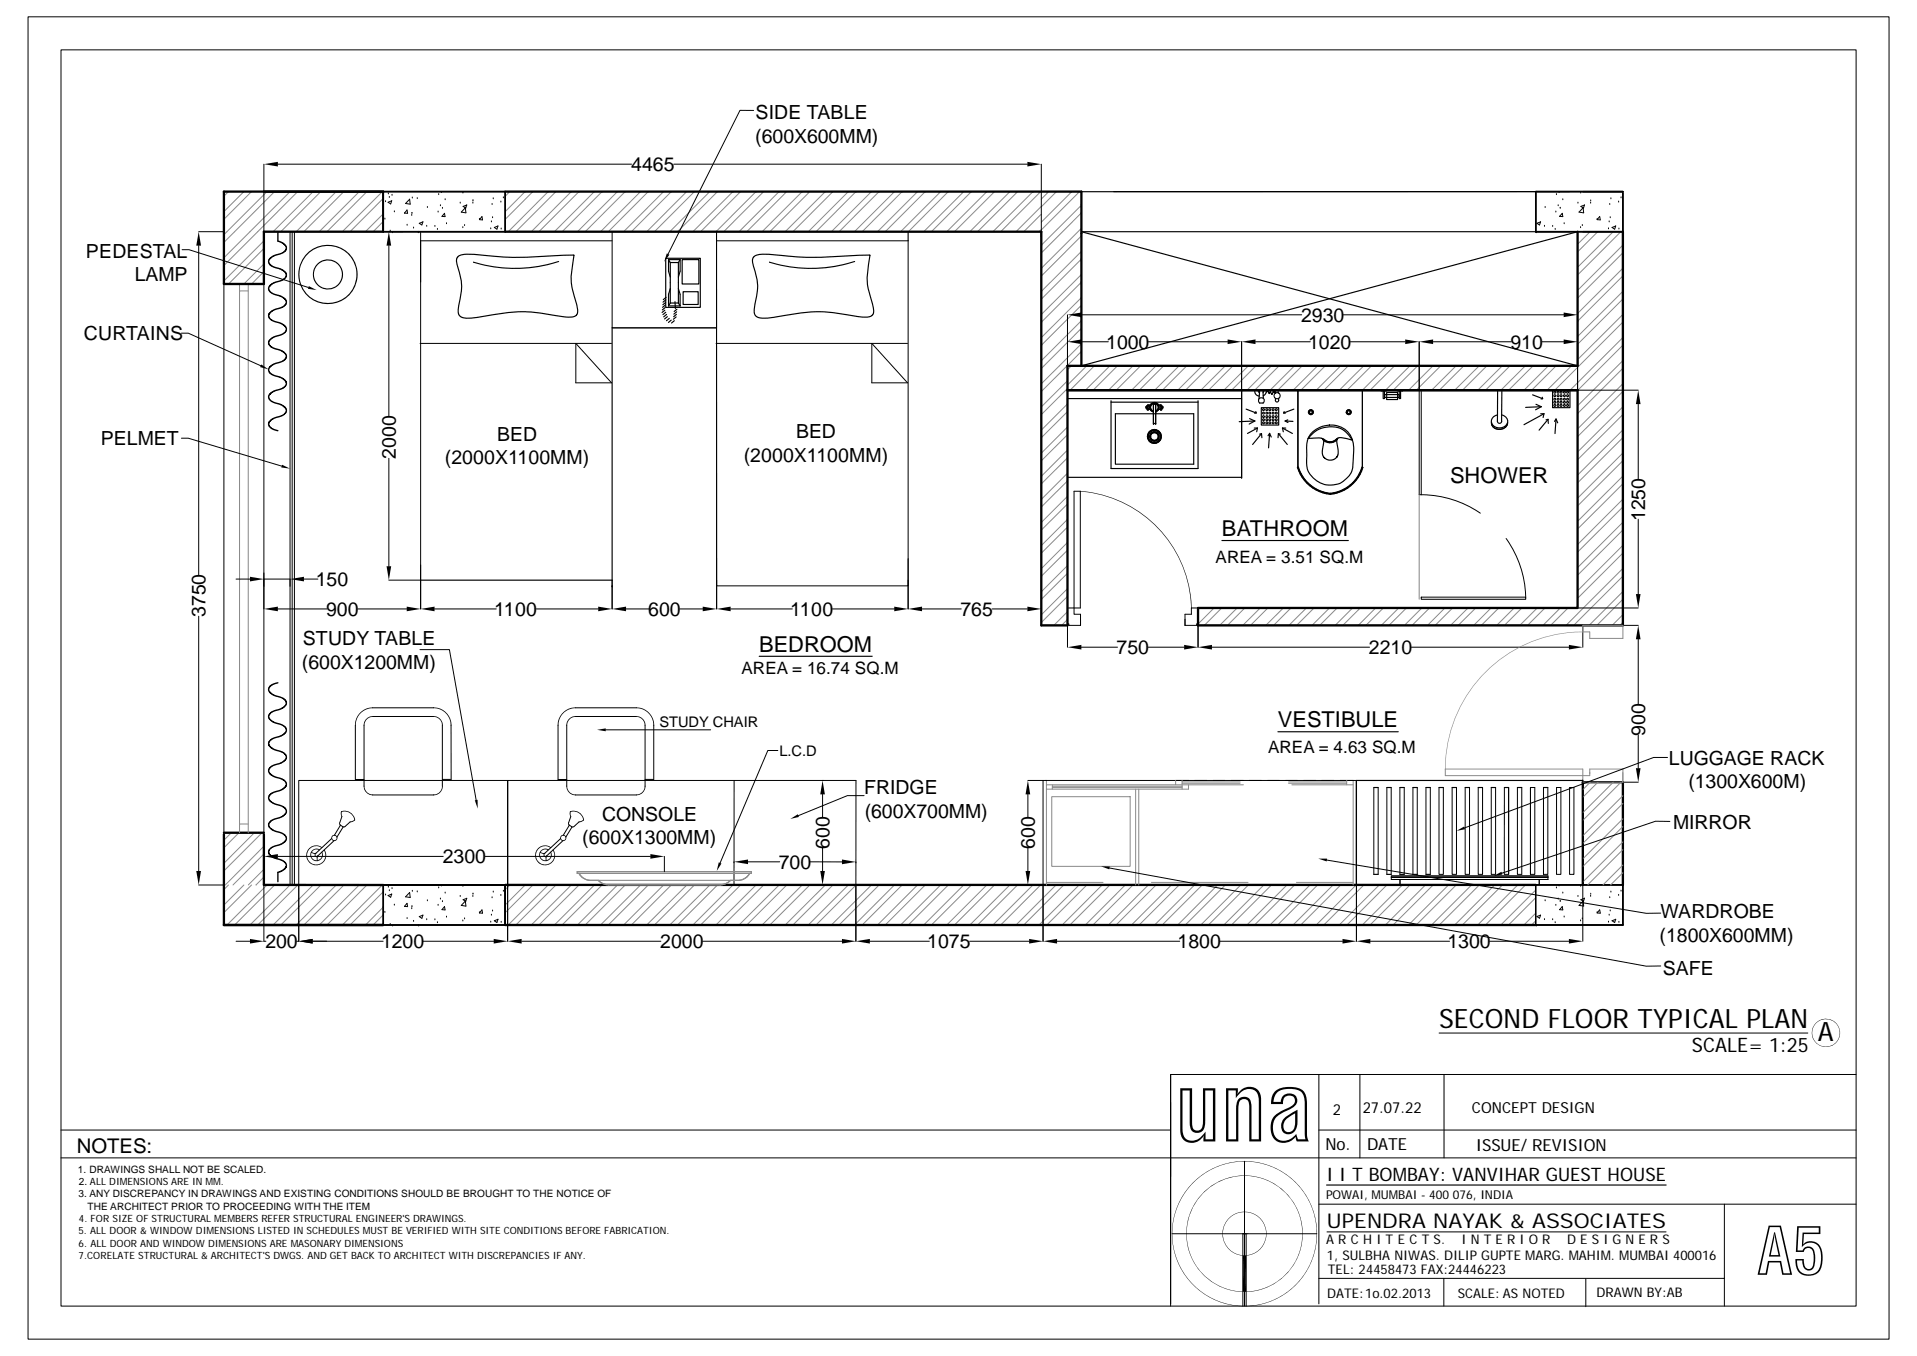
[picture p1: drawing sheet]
<svg xmlns="http://www.w3.org/2000/svg" width="420mm" height="297mm" viewBox="0 0 420 297" stroke-linecap="round" stroke-linejoin="round" font-family="sans-serif">
<defs><g id="words">
<text font-size="20.6" x="257.5" y="250">una</text>
<text font-size="14.3" x="385.1" y="279.3">A5</text>
<g font-size="5.8">
<text x="315.4" y="225.1">SECOND FLOOR TYPICAL PLAN</text>
<text x="398.4" y="228">A</text>
</g>
<g font-size="4.8">
<text x="317.8" y="105.7">SHOWER</text>
<text x="267.8" y="117.4">BATHROOM</text>
<text x="166.4" y="142.7">BEDROOM</text>
<text x="280.1" y="159.3">VESTIBULE</text>
</g>
<text font-size="4.5" x="290.8" y="268.9">UPENDRA NAYAK &amp; ASSOCIATES</text>
<g font-size="4.4">
<text x="370.8" y="230.4">SCALE= 1:25</text>
<text x="16.8" y="252.7">NOTES:</text>
</g>
<g font-size="4.3">
<text x="165.6" y="26.1">SIDE TABLE</text>
<text x="165.5" y="31.3">(600X600MM)</text>
<text x="138.4" y="37.5">4465</text>
<text x="18.8" y="56.6">PEDESTAL</text>
<text x="29.5" y="61.6">LAMP</text>
<text x="285.2" y="70.5">2930</text>
<text x="18.4" y="74.4">CURTAINS</text>
<text x="242.5" y="76.4">1000</text>
<text x="286.7" y="76.4">1020</text>
<text x="331.1" y="76.4">910</text>
<text x="22.1" y="97.4">PELMET</text>
<text x="86.7" y="100.5" transform="rotate(-90 86.7 100.5)">2000</text>
<text x="97.5" y="101.7">(2000X1100MM)</text>
<text x="109" y="96.6">BED</text>
<text x="163" y="101.2">(2000X1100MM)</text>
<text x="174.5" y="96.1">BED</text>
<text x="360.6" y="114.2" transform="rotate(-90 360.6 114.2)">1250</text>
<text x="69.2" y="128.4">150</text>
<text x="45" y="135.1" transform="rotate(-90 45 135.1)">3750</text>
<text x="71.5" y="134.9">900</text>
<text x="108.3" y="134.9">1100</text>
<text x="142.1" y="134.9">600</text>
<text x="173.2" y="134.9">1100</text>
<text x="210.5" y="134.9">765</text>
<text x="66.4" y="141.3">STUDY TABLE</text>
<text x="244.7" y="143.3">750</text>
<text x="300" y="143.3">2210</text>
<text x="66.2" y="146.5">(600X1200MM)</text>
<text x="360.6" y="161.2" transform="rotate(-90 360.6 161.2)">900</text>
<text x="365.8" y="167.5">LUGGAGE RACK</text>
<text x="370" y="172.6">(1300X600M)</text>
<text x="132" y="179.8">CONSOLE</text>
<text x="189.4" y="174">FRIDGE</text>
<text x="189.5" y="179.2">(600X700MM)</text>
<text x="127.6" y="184.9">(600X1300MM)</text>
<text x="181.8" y="185.9" transform="rotate(-90 181.8 185.9)">600</text>
<text x="226.8" y="185.9" transform="rotate(-90 226.8 185.9)">600</text>
<text x="366.7" y="181.5">MIRROR</text>
<text x="97" y="189.1">2300</text>
<text x="170.7" y="190.3">700</text>
<text x="363.9" y="201.1">WARDROBE</text>
<text x="58.2" y="207.7">200</text>
<text x="83.5" y="207.7">1200</text>
<text x="144.7" y="207.7">2000</text>
<text x="203.2" y="207.7">1075</text>
<text x="258.1" y="207.7">1800</text>
<text x="317.2" y="207.7">1300</text>
<text x="363.7" y="206.2">(1800X600MM)</text>
<text x="364.5" y="213.5">SAFE</text>
</g>
<text font-size="4.1" x="290.8" y="258.7">I I T BOMBAY: VANVIHAR GUEST HOUSE</text>
<g font-size="3.7">
<text x="266.4" y="123.3">AREA = 3.51 SQ.M</text>
<text x="162.5" y="147.7">AREA = 16.74 SQ.M</text>
<text x="277.9" y="165">AREA = 4.63 SQ.M</text>
</g>
<g font-size="3.6">
<text x="290.5" y="252">No.</text>
<text x="299.6" y="252">DATE</text>
<text x="323.5" y="252.1">ISSUE/ REVISION</text>
</g>
<g font-size="3.3">
<text x="292.1" y="244.2">2</text>
<text x="298.7" y="243.8">27.07.22</text>
<text x="322.6" y="243.8">CONCEPT DESIGN</text>
</g>
<g font-size="3.2">
<text x="144.6" y="159.3">STUDY CHAIR</text>
<text x="170.8" y="165.6">L.C.D</text>
</g>
<g font-size="2.9">
<text x="290.6" y="272.5">A R C H I T E C T S.</text>
<text x="290.8" y="276">1, SULBHA NIWAS. DILIP GUPTE MARG. MAHIM. MUMBAI 400016</text>
<text x="320.4" y="272.5">I N T E R I O R</text>
<text x="343.5" y="272.5">D E S I G N E R S</text>
<text x="291" y="279.1">TEL: 24458473 FAX:24446223</text>
<text x="290.9" y="284.2">DATE:1o.02.2013</text>
<text x="319.5" y="284.3">SCALE: AS NOTED</text>
<text x="349.9" y="284.1">DRAWN BY:AB</text>
</g>
<text font-size="2.7" x="290.6" y="262.6">POWAI, MUMBAI - 400 076, INDIA</text>
<g font-size="2.2">
<text x="17.1" y="257">1. DRAWINGS SHALL NOT BE SCALED.</text>
<text x="17.2" y="262.3">3. ANY DISCREPANCY IN DRAWINGS AND EXISTING CONDITIONS SHOULD BE BROUGHT TO THE NOTICE OF</text>
<text x="17.3" y="259.7">2. ALL DIMENSIONS ARE IN MM.</text>
<text x="17.3" y="267.7">4. FOR SIZE OF STRUCTURAL MEMBERS REFER STRUCTURAL ENGINEER'S DRAWINGS.</text>
<text x="19.2" y="265">THE ARCHITECT PRIOR TO PROCEEDING WITH THE ITEM</text>
<text x="17.2" y="270.4">5. ALL DOOR &amp; WINDOW DIMENSIONS LISTED IN SCHEDULES MUST BE VERIFIED WITH SITE CONDITIONS BEFORE FABRICATION.</text>
<text x="17.2" y="273.1">6. ALL DOOR AND WINDOW DIMENSIONS ARE MASONARY DIMENSIONS</text>
<text x="17.2" y="275.8">7.CORELATE STRUCTURAL &amp; ARCHITECT'S DWGS. AND GET BACK TO ARCHITECT WITH DISCREPANCIES IF ANY.</text>
</g>
</g></defs>
<g fill="none" stroke="#898989" stroke-width=".22">
<path d="M49.1 51.4h.1M49.1 46.4h.1M50.1 42l-1 1M53.5 42l-4.4 4.4M55.1 42l-6 6M57.8 57.8l-4.3 4.4M57.8 52.8l-8.7 8.7M57.8 59.5l-2.6 2.7M57.8 54.4l-7.7 7.8M58.5 42l-9.4 9.4M60.2 42l-11.1 11.1M63.6 42l-14.5 14.5"/>
<path d="M65.2 42l-16.1 16.2M68.6 42l-8.8 8.8M70.3 42l-8.8 8.8M73.7 42l-8.8 8.8M75.4 42l-8.8 8.8M78.7 42l-8.7 8.8M80.4 42l-8.7 8.8M83.8 42l-8.8 8.8M84 48.5l-2.2 2.3M84 43.5l-7.3 7.3M84 46.8l-3.9 4M110.7 46.4h.1"/>
<path d="M111.7 42l-1 1M115.1 42l-4.4 4.4M116.8 42l-6.1 6M120.2 42l-8.8 8.8M121.8 42l-8.7 8.8M125.2 42l-8.8 8.8M126.9 42l-8.8 8.8M130.3 42l-8.8 8.8M132 42l-8.8 8.8M135.3 42l-8.7 8.8M137 42l-8.7 8.8M140.4 42l-8.8 8.8"/>
<path d="M142.1 42l-8.8 8.8M145.4 42l-8.7 8.8M147.1 42l-8.7 8.8M150.5 42l-8.8 8.8M152.2 42l-8.8 8.8M155.6 42l-8.8 8.8M157.3 42l-8.8 8.8M160.6 42l-8.7 8.8M162.3 42l-8.7 8.8M165.7 42l-8.8 8.8M167.4 42l-8.8 8.8M170.8 42l-8.8 8.8"/>
<path d="M172.4 42l-8.7 8.8M175.8 42l-8.8 8.8M177.5 42l-8.8 8.8M180.9 42l-8.8 8.8M182.6 42l-8.8 8.8M185.9 42l-8.7 8.8M187.6 42l-8.8 8.8M191 42l-8.8 8.8M192.7 42l-8.8 8.8M196.1 42l-8.8 8.8M197.7 42l-8.7 8.8M201.1 42l-8.8 8.8"/>
<path d="M202.8 42l-8.8 8.8M206.2 42l-8.8 8.8M207.8 42l-8.7 8.8M211.2 42l-8.8 8.8M212.9 42l-8.8 8.8M216.3 42l-8.8 8.8M218 42l-8.8 8.8M221.3 42l-8.7 8.8M223 42l-8.7 8.8M224.4 50.8h.1M226.4 42l-8.8 8.8M228.1 42l-8.8 8.8"/>
<path d="M228.2 45.2l-5.5 5.6M228.2 50.3l-.5 .5M228.2 46.9l-3.8 3.9M229.9 42l-1.6 1.6M231.6 42l-3.4 3.3M234.9 42l-6.7 6.7M236.6 42l-8.4 8.4M237 45l-8.8 8.7M237 50l-8.8 8.8M237 55.1l-8.8 8.7M237 46.6l-8.8 8.8M237 51.7l-8.8 8.8"/>
<path d="M237 56.7l-8.8 8.8M348.5 50.8l-2.7 2.7M350.2 50.8l-4.4 4.4M353.6 50.8l-7.8 7.7M355.3 50.8l-9.5 9.4M355.7 53.7l-9.9 9.9M355.7 58.8l-9.9 9.9M355.7 55.4l-9.9 9.9M52.5 62.2v120.2M52.5 63.7h1.9M54.4 62.2v120.2M237 75.3l-8.7 8.8"/>
<path d="M237 71.9l-8.8 8.8M237 60.1l-8.8 8.8M237 65.2l-8.8 8.8M237 70.3l-8.8 8.7M237 61.8l-8.8 8.8M237 66.9l-8.8 8.7M237 77l-3.1 3.1M355.7 73.9l-11.6 11.6M355.7 63.8l-9.9 9.9M355.7 68.9l-9.9 9.9M355.7 79l-9.9 9.9M355.7 70.5l-14.9 15"/>
<path d="M355.7 65.5l-9.9 9.9M355.7 60.4l-9.9 10M355.7 75.6l-9.9 9.9M233.9 80.1l-5.7 5.7M233.9 80.1h.1M234 83.4l-5.8 5.7M234 88.5l-5.8 5.7M234 93.5l-5.8 5.8M234 98.6l-5.8 5.7M234 85.1l-5.8 5.7M234 90.2l-5.8 5.7M234 95.2l-5.8 5.7"/>
<path d="M234 84.3h.1M234.8 80.1l-.8 .9M238.2 80.1l-4.2 4.2M239.9 80.1l-5.4 5.4M243.3 80.1l-5.4 5.4M244.9 80.1l-5.3 5.4M248.3 80.1l-5.3 5.4M250 80.1l-5.3 5.4M253.4 80.1l-5.4 5.4M254.8 85.5h.1M255 80.1l-5.3 5.4M258.4 80.1l-5.3 5.4"/>
<path d="M260.1 80.1l-5.3 5.4M263.5 80.1l-5.4 5.4M265.2 80.1l-5.4 5.4M268.6 80.1l-5.4 5.4M270.2 80.1l-5.3 5.4M273.6 80.1l-5.3 5.4M275.3 80.1l-5.4 5.4M278.7 80.1l-5.4 5.4M280.3 80.1l-5.3 5.4M283.7 80.1l-5.3 5.4M285.4 80.1l-5.3 5.4M288.8 80.1l-5.4 5.4"/>
<path d="M290.5 80.1l-5.4 5.4M293.8 80.1l-5.3 5.4M295.5 80.1l-5.3 5.4M298.9 80.1l-5.4 5.4M300.6 80.1l-5.4 5.4M304 80.1l-5.4 5.4M305.7 80.1l-5.4 5.4M309 80.1l-5.3 5.4M310.7 80.1l-5.3 5.4M314.1 80.1l-5.4 5.4M315.8 80.1l-5.4 5.4M319.1 80.1l-5.3 5.4"/>
<path d="M320.8 80.1l-5.3 5.4M324.2 80.1l-5.4 5.4M325.9 80.1l-5.4 5.4M329.3 80.1l-5.4 5.4M331 80.1l-5.4 5.4M334.3 80.1l-5.3 5.4M336 80.1l-5.3 5.4M339.4 80.1l-5.4 5.4M341.1 80.1l-5.4 5.4M344.4 80.1l-5.3 5.4M355.7 84.1l-9.9 9.9M355.7 89.1l-9.9 9.9"/>
<path d="M355.7 94.2l-9.9 9.9M355.7 99.2l-9.9 9.9M355.7 80.7l-9.9 9.9M355.7 85.7l-9.9 10M355.7 90.8l-9.9 9.9M355.7 95.9l-9.9 9.9M234 103.7l-5.8 5.7M234 108.7l-5.8 5.7M234 113.8l-5.8 5.7M234 118.8l-5.8 5.8M234 100.3l-5.8 5.7M234 105.3l-5.8 5.8"/>
<path d="M234 110.4l-5.8 5.7M234 115.5l-5.8 5.7M311.1 108.4v22.9M355.7 109.3l-9.9 10M355.7 114.4l-9.9 9.9M355.7 119.5l-9.9 9.9M355.7 104.3l-9.9 9.9M355.7 116.1l-9.9 9.9M355.7 100.9l-9.9 9.9M355.7 106l-9.9 9.9M355.7 111l-9.9 9.9M234 135.7l-1.3 1.3"/>
<path d="M234 134l-3 3M234 123.9l-5.8 5.7M234 128.9l-5.8 5.8M234 120.5l-5.8 5.7M234 125.6l-5.8 5.7M234 130.6l-5.8 5.8M262.7 133.2l-.1 .1M266.1 133.2l-3.5 3.5M267.8 133.2l-3.8 3.8M271.2 133.2l-3.9 3.8M272.8 133.2l-3.8 3.8M276.2 133.2l-3.8 3.8"/>
<path d="M277.9 133.2l-3.8 3.8M281.3 133.2l-3.9 3.8M282.9 133.2l-3.8 3.8M286.3 133.2l-3.8 3.8M288 133.2l-3.8 3.8M291.4 133.2l-3.8 3.8M293.1 133.2l-3.8 3.8M296.4 133.2l-3.8 3.8M298.1 133.2l-3.8 3.8M301.5 133.2l-3.8 3.8M303.2 133.2l-3.8 3.8M306.6 133.2l-3.8 3.8"/>
<path d="M308.3 133.2l-3.9 3.8M311.6 133.2l-3.8 3.8M313.3 133.2l-3.8 3.8M316.7 133.2l-3.8 3.8M318.4 133.2l-3.9 3.8M321.7 133.2l-3.8 3.8M323.4 133.2l-3.8 3.8M326.8 133.2l-3.8 3.8M328.5 133.2l-3.8 3.8M331.9 133.2l-3.8 3.8M333.6 133.2l-3.9 3.8M336.9 133.2l-3.8 3.8"/>
<path d="M338.6 133.2l-3.8 3.8M342 133.2l-3.8 3.8M343.7 133.2l-3.8 3.8M355 137h.1M355.7 124.5l-12.5 12.5M355.7 129.6l-7.4 7.4M355.7 134.6l-2.4 2.4M355.7 126.2l-10.8 10.8M355.7 121.2l-9.9 9.9M355.7 131.3l-5.7 5.7M355.7 136.3l-.7 .7M316.8 169.9h30.1"/>
<path d="M316.8 168.5h30.1M348.5 171.3l-1.6 1.7M350.2 171.3l-3.3 3.3M353.6 171.3l-6.7 6.7M355.3 171.3l-8.4 8.4M355.7 174.3l-8.8 8.8M355.7 179.4l-8.8 8.8M355.7 176l-8.8 8.8M49.1 198.2h.1M49.1 184h.1M50.1 193.9l-1 1M50.7 182.4l-1.6 1.6"/>
<path d="M52.4 182.4l-3.3 3.3M52.5 180.5h1.9M53.5 193.9l-4.4 4.3M55.1 193.9l-6 6M55.8 182.4l-6.7 6.7M57.4 182.4l-8.3 8.4M57.8 190.4l-3.4 3.4M57.8 192.1l-1.7 1.7M57.8 185.4l-8.4 8.5M57.8 187.1l-6.7 6.8M58.5 193.9l-8.8 8.7M60.2 193.9l-8.8 8.7"/>
<path d="M63.6 193.9l-8.8 8.7M65.3 193.9l-8.8 8.7M68.6 193.9l-8.8 8.7M70.3 193.9l-8.8 8.7M73.7 193.9l-8.8 8.7M75.4 193.9l-8.8 8.7M78.7 193.8l-8.7 8.8M80.4 193.8l-8.7 8.8M83.8 193.8l-8.8 8.8M84 195.3l-7.3 7.3M84 198.7l-3.9 3.9M110.7 198.2h.1"/>
<path d="M111.7 193.9l-1 1M115.1 193.9l-4.4 4.3M116.8 193.9l-6.1 6M120.2 193.9l-8.8 8.7M121.8 193.9l-8.7 8.7M125.2 193.9l-8.8 8.7M126.9 193.9l-8.8 8.7M130.3 193.9l-8.8 8.7M132 193.9l-8.8 8.7M135.3 193.9l-8.7 8.7M137 193.9l-8.7 8.7M140.4 193.9l-8.8 8.7"/>
<path d="M142.1 193.9l-8.8 8.7M145.4 193.9l-8.7 8.7M147.1 193.9l-8.7 8.7M150.5 193.9l-8.8 8.7M152.2 193.9l-8.8 8.7M155.6 193.9l-8.8 8.7M157.3 193.9l-8.8 8.7M160.6 193.9l-8.7 8.7M162.3 193.9l-8.7 8.7M165.7 193.9l-8.8 8.7M167.4 193.9l-8.8 8.7M170.8 193.9l-8.8 8.7"/>
<path d="M172.4 193.9l-8.7 8.7M175.8 193.9l-8.8 8.7M177.5 193.9l-8.8 8.7M180.9 193.9l-8.8 8.7M182.6 193.9l-8.8 8.7M185.9 193.9l-8.7 8.7M187.6 193.9l-8.8 8.7M191 193.9l-8.8 8.7M192.7 193.8l-8.8 8.8M196.1 193.8l-8.8 8.8M197.7 193.8l-8.7 8.8M201.1 193.8l-8.8 8.8"/>
<path d="M202.8 193.8l-8.8 8.8M206.2 193.8l-8.8 8.8M207.9 193.8l-8.8 8.8M211.2 193.8l-8.8 8.8M212.9 193.8l-8.8 8.8M216.3 193.8l-8.8 8.8M218 193.8l-8.8 8.8M221.3 193.8l-8.7 8.8M223 193.8l-8.7 8.8M226.4 193.8l-8.8 8.8M228.1 193.8l-8.8 8.8M231.5 193.8l-8.8 8.8"/>
<path d="M233.2 193.8l-8.8 8.8M236.5 193.8l-8.8 8.8M238.2 193.8l-8.8 8.8M241.6 193.8l-8.8 8.8M243.3 193.8l-8.8 8.8M246.6 193.8l-8.7 8.8M248.3 193.8l-8.7 8.8M251.7 193.8l-8.8 8.8M253.4 193.8l-8.8 8.8M256.8 193.8l-8.8 8.8M258.5 193.8l-8.8 8.8M261.8 193.8l-8.7 8.8"/>
<path d="M263.5 193.8l-8.8 8.8M266.9 193.8l-8.8 8.8M268.6 193.8l-8.8 8.8M272 193.8l-8.8 8.8M273.6 193.8l-8.8 8.8M277 193.8l-8.8 8.8M278.7 193.8l-8.8 8.8M282.1 193.8l-8.8 8.8M283.7 193.8l-8.7 8.8M287.1 193.8l-8.7 8.8M288.8 193.8l-8.8 8.8M292.2 193.8l-8.8 8.8"/>
<path d="M293.9 193.8l-8.8 8.8M297.3 193.8l-8.8 8.8M298.9 193.8l-8.8 8.8M302.3 193.8l-8.8 8.8M304 193.8l-8.8 8.8M307.4 193.8l-8.8 8.8M309 193.8l-8.7 8.8M312.4 193.8l-8.8 8.8M314.1 193.8l-8.8 8.8M317.5 193.8l-8.8 8.8M319.2 193.8l-8.8 8.8M322.5 193.8l-8.7 8.8"/>
<path d="M324.2 193.8l-8.7 8.8M327.6 193.8l-8.8 8.8M329.3 193.8l-8.8 8.8M332.7 193.8l-8.8 8.8M334.4 193.8l-8.8 8.8M336.6 195l-7.7 7.6M336.6 196.6l-6 6M353 193.8h.1M355.7 191.2l-2.7 2.6M355.7 189.5l-4.3 4.3M355.7 186.1l-7.7 7.7M355.7 184.4l-8.8 8.8"/>
<path d="M355.7 181.1l-8.8 8.7M84 200.4l-2.2 2.2M194 202.6h.1M336.6 200l-2.6 2.6M336.6 201.7l-.9 .9"/>
</g>
<path d="M84 42h-34.9v20.2h8.7v-11.4h26.2M110.7 42h126.3v38.1M110.7 50.8h117.5v86.2h5.8v-56.9h111.8v-29.3M355.7 50.8v86.2h-93.1v-3.8h83.2v-47.7h-111.8M49.1 182.8v19.8h34.9M49.1 182.4h8.7M57.8 182.8v11l26.2 .1M110.7 193.8h225.9M355.7 193.8v-22.5h-8.8v22.5M110.7 202.6h225.9" fill="none" stroke="#000" stroke-width=".51"/>
<path d="M84 42v8.8h26.7M84 42h26.7v8.8M336.6 42h19.1v8.8h-19.1zM84 193.9h26.7v8.7M84 193.8v8.8h26.7M84 193.8h26.7v8.8M336.6 193.8h19.1v8.8h-19.1z" fill="none" stroke="#000" stroke-width=".34"/>
<g fill="none" stroke="#000" stroke-width=".25">
<path d="M100.3 56.2h.1a2.66 2.66 0 0 1 2-.5h.7a88.7 88.7 0 0 0 19.9 .2h2.7l.1 .1a19.3 19.3 0 0 0-.3 7.5 14.3 14.3 0 0 1 1 5.2l-.3 .4a3 3 0 0 1-2.3 .3l-1.2-.1a35.3 35.3 0 0 0-16.9 0 8.6 8.6 0 0 1-4.5 .3l-.5-.3-.3-.6v-1.5a14.1 14.1 0 0 0-.3-9.3l-.1-1.1zM165.2 56.2a5.9 5.9 0 0 1 4-.4 75.1 75.1 0 0 0 17.3 .2l4-.1 .2 .1a16.4 16.4 0 0 0-.2 8l1 4-.1 .7-.4 .5a4.6 4.6 0 0 1-3.4 .1 35.6 35.6 0 0 0-16.9 0l-1 .2a5.8 5.8 0 0 1-3.7 0l-.5-.4-.2-.4a4.1 4.1 0 0 1 .2-2.3 13.8 13.8 0 0 0-.5-8.8l-.1-.8zM344.1 42h-107.1M344.1 50.8h-107.1l108.8 29.3M345.8 50.8l-108.8 29.3M243.5 87.8h.1M243.5 88.1h19.1v14.5h-19.1zM244.5 90.6h17.1v11.1h-17.1zM251.2 89.3h.2M251.2 89.1v.2M251.2 89.3h.1M251.2 89.1h.2"/>
<path d="M251.2 89.1h.1M251.4 88.8h.2M251.4 89.6h.2M251.4 89.3h.1M251.4 89.1v.2M251.4 89.1h.1M251.4 88.8h.1M251.4 89.6h.1M251.4 88.8v.8M251.6 88.7h.6M251.6 89.7h.6M251.6 88.7v1"/>
<path d="M251.6 88.7h.1M251.6 89.7h.1M251.6 88.8h.1M251.6 89.6h.1M252.2 88.7h.1M252.2 89.7h.1M252.8 88.5h.1M252.8 92.8h.5M252.8 92.8h.1M252.8 88.5v4.3M253.3 88.5v4.3M253.3 92.8h.1"/>
<path d="M253.3 88.5h.1M253.8 88.7h.1M253.8 88.7h.6M253.8 89.7h.1M253.8 89.7h.6M254.4 88.7v1M254.4 88.7h.1M254.4 89.7h.1M254.4 88.8h.1M254.4 89.6h.1M254.4 88.8h.2M254.4 89.6h.2"/>
<path d="M254.6 89.1h.2M254.6 89.3h.1M254.6 89.1v.2M254.6 89.1h.1M254.6 88.8h.1M254.6 89.6h.1M254.6 89.3h.2M254.6 88.8v.8M254.8 89.1v.2M254.8 89.3h.1M254.8 89.1h.1M262.6 87.8h.1"/>
<path d="M272.1 85.5h.1M272.1 85.5v19.1M276.1 88.3h.7M276.1 85.4l-.2 2M276.4 89.3h3.9v3.8h-3.9zM276.8 85.4l.1 1.9M277.5 85.9l.4-.2 .3 .5 .2-.4 .4 .6 .4-.7 .3 .4M279.6 87.3l-.1 .4M280.2 95l-.1 .9M280.2 95l.4 .1M280.2 95l1.9 2.4M280.3 87.3l-.1 .4"/>
<path d="M281.1 93.8l2.2 1.2M281.1 93.8h.7M281.1 93.8l.2 .8M281.4 90.5h.3M281.5 90.1l-.1 .4M281.7 92.2l.6 .4M281.7 92.2l1.7 .1M282.2 92l-.5 .2M283.6 89.6l-2.2 .9M284.5 85.5h.1M284.5 85.5h14.1M284.5 85.5v16.9"/>
<path d="M287.4 95.3l1-.9a6.2 6.2 0 0 1 4.6-.8l.9 .3 .8 .5 1.7 2a5.5 5.5 0 0 0-3.1-.5l-.2 .2-.1 .4 .3 2.2-.1 1.1-.7 .8-1.2 .2-.9-.4-.5-.8-.1-.9 .3-1.8-.1-.7-.8-.3-2.5 .1zM287.7 94.6a5.6 5.6 0 0 1 8.2 .7 8.7 8.7 0 0 1 .7 5.7 5 5 0 0 1-3.3 5 5 5 0 0 1-5.7-1.6 4.2 4.2 0 0 1-1.2-3.5v-2.2a4.7 4.7 0 0 1 1.3-4.1zM298.6 85.5v16.9M298.6 85.5h.1M326.9 92.5a1.79 1.79 0 0 0 1.7 1.6 1.79 1.79 0 0 0 1.8-1.5M328.2 90.9a1.42 1.42 0 0 0-1.3 1.5 1.42 1.42 0 0 0 1.6 1.3 1.46 1.46 0 0 0 1.8-.8 1.46 1.46 0 0 0-.8-1.9l-.4-.1M328.2 85.5v6.8M329.2 85.5l-.1 6.8M335.9 86.5l2.2 .8M336.6 88.6l1.2 .5M337.7 90.6h.7M337.8 89.1l-1.2 .7"/>
<path d="M337.8 89.1l-3.4 .1M338 87l.1 .3M338.1 87.3l-.3 .1M338.4 90.6l-4.4 2.4M338.4 90.6l-.2 .9M339.3 91.9l-2 2.3M339.3 91.9l.1 .9M339.3 91.9l-.5 .1M340.3 85.5h3.8v3.8h-3.8zM341 91.8l-.2 3.2M341 91.8l.4 .8M341 91.8l-.3 .5"/>
<path d="M234 104.6h38.1M267.8 118.4h27.7M272.1 104.6h.1M284.5 102.4h.1M298.6 102.4h.1M134.2 128.3h.1M166.4 143.8h24.8M280.1 160.3h26.4M346.9 174.8v19"/>
</g>
<g fill="none" stroke="#000" stroke-width=".22">
<path d="M57.8 36v14.8M60.9 36h77.5M147.7 36h77.5M228.2 36v16.7M39.9 54.7h1.5l26.2 8.3M43.5 53.8v72.1M43.5 50.8h5.6M63.6 50.8v143M64 50.8v143M64.5 50.8v143M84.4 47.8h.1M84.5 44h.1"/>
<path d="M85.1 42.2h.1M85.3 43h.1M85.5 50.4h.1M85.9 44l-.3 .7-.5-.4 .8-.3M85.9 42.6h.1M86.1 50.8h.1M86.4 46.2h.1M87.1 42h.1M88.7 46.7h.1M89.2 46l-.5 .7M89.2 46l.1 .7h-.6M89.2 49.1h.1"/>
<path d="M89.8 43.6l.1 1.1-1-.1 .9-1M90.2 47h.1M90.3 46.6h.1M90.4 43.2h.1M90.6 49.7h.1M91.4 43.3h.1M91.6 50.7h.1M91.8 50.8h.1M91.9 42h.1M92.2 50.8v1.9M92.2 52.7h42M92.2 52.7v74.4"/>
<path d="M92.5 49.3l.2-.7-.8 .3 .6 .4M93.5 49.4h.1M93.7 45.2h.1M95.3 49.4h.1M95.9 50h.1M96 46.2h.1M96.1 42.4h.1M96.5 44.9h.1M96.7 42h.1M97 45.4h.1M97.4 46.7l.1 .8-.6-.1zM97.5 50.8h.1"/>
<path d="M97.6 43.5h.1M97.9 48.8h.1M100.9 44.3h.1M101.4 49.7h.1M101.5 42.1h.1M101.8 49.2h.1M102 45.4h.1M102 45.5l.1 1.1-1-.1zM102.3 44.9l-.2 .7-.6-.4 .8-.3M103.2 50.8h.1M103.6 44.3h.1M103.7 43.8h.1"/>
<path d="M105.1 47.8h.1M105.6 47.5l.2 .7-.7-.1zM107.6 49.9h.1M107.7 48.4h.1M107.9 44.6h.1M108 47.5h.1M108.1 43.3h.1M108.9 50.8h.1M109.1 49.5l-.2 .7-.6-.4 .8-.3M109.8 44h.1M109.8 50h.1M110.3 43.1h.1"/>
<path d="M110.7 50.8h.1M110.7 47.1h.1M110.7 42.4h.1M110.7 46.1h.1M110.7 49.8h.1M157 50.8l.1 77.5h41.9v-75.6h-42M336.6 50.7h.1M336.8 50.8h.1M336.9 42h.1M337.4 49.3l.3-.7-.8 .3 .5 .4M338.5 49.4h.1M338.7 45.2h.1"/>
<path d="M340.3 49.4h.1M340.9 50h.1M341 46.2h.1M341.1 42.4h.1M341.5 44.9h.1M341.7 42h.1M341.8 47.4h.1M342 45.4h.1M342.4 46.7l.1 .7h-.7zM342.4 50.8h.1M342.5 43.5h.1M342.8 48.8h.1"/>
<path d="M345.9 44.3h.1M346.4 49.7h.1M346.4 42.1h.1M346.8 49.2h.1M347 45.4h.1M347 45.5l.1 1.1-1-.1zM347.3 44.9l-.2 .7-.6-.4 .8-.3M348.2 50.8h.1M348.6 44.3h.1M348.6 43.8h.1M350.1 47.8h.1M350.6 47.4l.1 .8-.7-.1 .6-.6"/>
<path d="M352.5 49.9h.1M352.7 48.4h.1M352.8 44.6h.1M352.9 47.5h.1M353.1 43.3h.1M353.9 50.8h.1M354.1 49.5l-.2 .7-.6-.4 .8-.3M354.8 44h.1M354.8 50h.1M355.3 43.1h.1M355.7 50.8h.1M355.7 42.4h.1"/>
<path d="M355.7 46.1h.1M355.7 49.8h.1M355.7 47.1h.1M39.8 73h1.5l15.8 7.1M49.1 62.2v120.6M57.8 62.2v120.6M92.1 75.2h41.9M126.2 75.2l7.8 8.7h-7.8zM156.9 75.2h42M191.1 75.2l7.8 8.7h-7.8zM234 69v16.5M237 69h48.3"/>
<path d="M294.4 69h48.3M345.8 69v16.5h13.3M234 87.3h.1M234 87.3h38.1M272.1 87.3h.1M311.1 85.5v22.9h.4M311.5 85.5v22.9M359.1 88.5v16.4M235.4 107.6h1.4v25.6h-2.8v3.5h.3v.3h2.5v-2.4h-1.4zM311.5 108.4a23.1 23.1 0 0 1 13 4M330.1 118a23 23 0 0 1 4.3 12.8M359.1 113.7v16.4"/>
<path d="M43.5 135v55.8M134.2 128.3h.1M199 122.4v11M202.1 133.4h8.6M217.4 133.4h7.8M228.2 122.9v10.5M234 137v4.8M259.7 134.6h1.4v-1.4h1.5v3.5h-.3v.3h-2.6zM262.6 137v4.8M311.5 130.8h22.9v.5h-22.9zM345.8 133.2h13.3M346.9 137v4.8"/>
<path d="M355.7 137h3.4M77.9 158.9v11.9h1.9M79.8 158.9v13.3M81.7 157h13.3M81.7 155h13.3M92 142.3h6.5l5.9 33M97 158.9v13.3M98.9 158.9v11.8h-1.9M122.3 158.9v11.9h1.9M124.2 158.9v13.3M126.1 157h13.4M126.1 155h13.4"/>
<path d="M141.4 158.9v13.3M143.3 158.9v11.8h-1.9M237 141.8h7.9M251.6 141.8h7.9M265.6 141.8h34.6M309.3 141.8h34.6M359.1 140v14.3M65.5 171h45.8v22.8h-45.8zM74.9 178.9l-.5 1.4M81.7 174.1h13.3M111.3 171v35.2M125.1 178.9l-.5 1.4"/>
<path d="M126.1 174.1h13.4M170.5 164.4h-2.2l-10.5 24.6M187.6 171h-76.3v22.8M189.4 174.3h-3.7l-10.7 4.4M355.7 171.3h3.4M359.1 161v7.3M43.5 193.9h5.6M57.8 193.8v12.4h.5M65.5 193.8v12.4h-.4M72.7 183.7l-3.6 3.3M73.2 184.1l-3.6 3.4M74.6 180.7l.6 .4"/>
<path d="M74.6 180.8l-1.3 2.2M75.2 181.1l-1.4 2.3M76.7 180l-1.1 1.1M84.4 199.6h.1M84.5 195.8h.1M85.1 196.2l.8-.3-.3 .7zM85.1 194.1h.1M85.3 194.9h.1M85.9 194.4h.1M86.4 198.1h.1M87.1 193.8h.1M88.7 198.5h.1"/>
<path d="M88.7 198.5l.5-.6 .1 .7M88.7 198.5l.6 .1M89.8 195.5l.1 1.1-1-.2zM90.2 198.8h.1M90.3 198.4h.1M90.4 195h.1M91.4 195.2h.1M91.9 193.8h.1M93.7 197.1h.1M96 198.1h.1M96.1 194.3h.1M96.5 196.7h.1"/>
<path d="M96.7 193.8h.1M97 197.3h.1M97.4 198.6l-.5 .7h.6M97.4 198.6l.1 .7M97.6 195.4h.1M100.9 196.2h.1M101.5 193.9h.1M102 197.3h.1M102 197.4l-.9 .9 1 .2M102 197.4l.1 1.1M102.1 197.4l.2-.6-.8 .3 .6 .4M103.6 196.2h.1"/>
<path d="M103.7 195.7h.1M105.1 199.7h.1M105.6 199.3l.2 .7h-.7l.5-.7M107.9 196.4h.1M108 199.3h.1M108.1 195.2h.1M109.8 195.9h.1M110.3 195h.1M110.7 199h.1M110.7 194.2h.1M110.7 198h.1M122.9 183.7l-3.6 3.3"/>
<path d="M123.4 184.1l-3.6 3.4M124.7 180.7l.6 .4M124.8 180.8l-1.3 2.2M125.4 181.1l-1.4 2.3M126.9 180l-1.1 1.1M187.6 193.8v12.4M228.6 193.8v12.4M297.3 193.8v12.4M336.9 193.8h.1M338.7 197.1h.1M341 198.1h.1M341.1 194.3h.1"/>
<path d="M341.5 196.7h.1M341.7 193.8h.1M341.8 199.3h.1M341.8 199.3h.7M342 197.3h.1M342.4 198.6l-.6 .7M342.4 198.6l.1 .7M342.5 195.4h.1M345.9 196.2h.1M346.4 193.9h.1M346.9 192.8v.4M346.9 193.8v12.4"/>
<path d="M347 197.3h.1M347 197.4l.1 1.1-1-.2 .9-.9M347.1 197.4l.2-.6-.8 .3 .6 .4M348.6 196.1h.1M348.6 195.7h.1M350.1 199.7h.1M350.6 199.3l-.6 .7h.7M350.6 199.3l.1 .7M352.8 196.4h.1M352.9 199.3h.1M353.1 195.2h.1M354.8 195.9h.1"/>
<path d="M355.3 195h.1M355.7 194.2h.1M355.7 197.9h.1M355.7 199h.1M51.7 206.2h3.1M68.5 206.2h15.5M85.5 202.3h.1M86.1 202.6h.1M89.2 201h.1M90.6 201.6h.1M91.6 202.5h.1M91.8 202.6h.1"/>
<path d="M92.7 200.4l-.2 .8-.6-.4 .8-.3M92.8 206.2h15.4M93.5 201.3h.1M95.3 201.3h.1M95.9 201.9h.1M97.5 202.6h.1M97.9 200.7h.1M101.4 201.5h.1M101.8 201.1h.1M103.2 202.6h.1M107.6 201.8h.1M107.7 200.3h.1"/>
<path d="M108.3 201.7l.8-.3-.2 .7zM108.9 202.6h.1M109.8 201.8h.1M110.7 202.6h.1M110.7 201.6h.1M114.3 206.2h30.6M154 206.2h30.5M190.7 206.2h13M212.5 206.2h13.1M231.7 206.2h26.9M267.4 206.2h26.8M300.3 206.2h17.4"/>
<path d="M326.5 206.2h17.4M336.6 202.5h.1M336.8 202.6h.1M337.7 200.4l-.3 .7-.5-.3 .8-.3M338.5 201.2h.1M340.3 201.3h.1M340.9 201.9h.1M342.4 202.6h.1M342.8 200.7h.1M346.4 201.5h.1M346.8 201.1h.1M348.2 202.6h.1"/>
<path d="M352.5 201.8h.1M352.7 200.3h.1M353.3 201.7l.8-.3-.2 .7zM353.9 202.6h.1M354.8 201.8h.1M355.7 202.6h.1M355.7 201.6h.1"/>
</g>
<g fill="#000">
<path d="M57.8 36l3.1-.5v1zM225.2 35.5l3 .5-3 .5zM43.5 50.8l.6 3h-1.1zM57.3 79.8l1.6 1.1-1.9-.5zM67.7 62.7l1.7 .8-1.9-.2zM234 69l3-.5v1zM342.7 68.5l3.1 .5-3.1 .5zM359.1 85.5l.5 3h-1zM199 133.4l3.1-.5v1zM225.2 132.9l3 .5-3 .5zM358.6 130.1h1l-.5 3.1zM234 141.8l3-.5v1z"/>
<path d="M259.5 141.3l3.1 .5-3.1 .5zM262.6 141.8l3-.5v1zM343.9 141.3l3 .5-3 .5zM359.1 137l.5 3h-1zM104.1 175.3l.6-.1v1.9zM173.2 179.4l1.7-1 .2 .6zM358.6 168.3h1l-.5 3zM43 190.8h1.1l-.6 3.1zM157.5 188.9l.6 .3-1 1.6zM54.8 205.7l3 .5-3 .5zM65.5 206.2l3-.5v1zM108.2 205.7l3.1 .5-3.1 .5z"/>
<path d="M111.3 206.2l3-.5v1zM184.5 205.7l3.1 .5-3.1 .5zM187.6 206.2l3.1-.5v1zM225.6 205.7l3 .5-3 .5zM228.6 206.2l3.1-.5v1zM294.2 205.7l3.1 .5-3.1 .5zM297.3 206.2l3-.5v1zM343.9 205.7l3 .5-3 .5z"/>
<path d="M103.8 57.3a31 31 0 0 0 18.6-.1l.1 .2a31.1 31.1 0 0 1-18.8 .2z" fill-rule="evenodd"/>
<path d="M103.7 57.3h.2v.2h-.2z" fill-rule="evenodd"/>
<path d="M122.3 57.2h.2v.2h-.2z" fill-rule="evenodd"/>
<path d="M168.7 57.3a31 31 0 0 0 18.6-.1v.2a31.1 31.1 0 0 1-18.7 .2z" fill-rule="evenodd"/>
<path d="M168.6 57.3h.2v.2h-.2z" fill-rule="evenodd"/>
<path d="M187.2 57.2h.2v.2h-.2z" fill-rule="evenodd"/>
<path d="M67.5 55.3a6.5 6.5 0 0 1 10.1 1.7 6.5 6.5 0 0 1-4.1 9.4 6.5 6.5 0 0 1-8.1-6.3h.2a6.2 6.2 0 0 0 9.2 5.6 6.2 6.2 0 0 0 .6-10.7 6.2 6.2 0 0 0-9.7 4.4l-.1 .7h-.2a6.7 6.7 0 0 1 2.1-4.8z" fill-rule="evenodd"/>
<path d="M69.7 57.7a3.3 3.3 0 0 1 5.1 .9 3.3 3.3 0 0 1-2.1 4.7 3.3 3.3 0 0 1-4.1-3.2h.2a3.1 3.1 0 0 0 4.4 2.8 3.1 3.1 0 0 0 .5-5.2 3.1 3.1 0 0 0-4.9 1.9v.5h-.2a3.2 3.2 0 0 1 1.1-2.4z" fill-rule="evenodd"/>
<path d="M252 94.4a1.55 1.55 0 0 1 2.4 .5 1.55 1.55 0 0 1-1 2.2 1.55 1.55 0 0 1-1.9-1.5h.2a1.3 1.3 0 0 0 1.9 1.2 1.3 1.3 0 0 0 .3-2.2 1.3 1.3 0 0 0-2.1 .7l-.1 .3h-.2l.1-.7z" fill-rule="evenodd"/>
<path d="M252 94.5a1.54 1.54 0 0 1 2.4 .4 1.54 1.54 0 0 1-1 2.2 1.54 1.54 0 0 1-1.9-1.5h.2a1.3 1.3 0 0 0 1.9 1.2 1.3 1.3 0 0 0 .3-2.2 1.3 1.3 0 0 0-2.1 .7l-.1 .3h-.2l.1-.7z" fill-rule="evenodd"/>
<path d="M252.1 95.1a1.06 1.06 0 0 1 1.7-.2 1.06 1.06 0 0 1-.4 1.7 1.06 1.06 0 0 1-1.4-1h.2a.81 .81 0 0 0 1.2 .7 .81 .81 0 0 0 .1-1.4 .81 .81 0 0 0-1.3 .5v.2h-.2z" fill-rule="evenodd"/>
<path d="M252.1 95.1a1.06 1.06 0 0 1 1.7-.2 1.06 1.06 0 0 1-.4 1.7 1.06 1.06 0 0 1-1.4-1h.2a.81 .81 0 0 0 1.2 .7 .81 .81 0 0 0 .1-1.4 .81 .81 0 0 0-1.3 .5v.2h-.2z" fill-rule="evenodd"/>
<path d="M252.7 88.4l.2 .2h-.2z" fill-rule="evenodd"/>
<path d="M252.2 88.5a1.07 1.07 0 0 1 1.7 .1 1.07 1.07 0 0 1-.6 1.6l-.1-.2a.82 .82 0 0 0 .5-1.3 .82 .82 0 0 0-1.3 0 .82 .82 0 0 0 .4 1.3v.3a1.06 1.06 0 0 1-.6-1.8z" fill-rule="evenodd"/>
<path d="M252.2 88.5a1.07 1.07 0 0 1 1.7 .1 1.07 1.07 0 0 1-.6 1.6l-.1-.2a.82 .82 0 0 0 .5-1.3 .82 .82 0 0 0-1.3 0 .82 .82 0 0 0 .4 1.3v.3a1.07 1.07 0 0 1-.6-1.8z" fill-rule="evenodd"/>
<path d="M253.2 90h.2v.2h-.2z" fill-rule="evenodd"/>
<path d="M252.8 88.3h.3l.3 .2-.5 .1-.2-.1z" fill-rule="evenodd"/>
<path d="M252.8 88.3h.3l.3 .2-.5 .1-.2-.1z" fill-rule="evenodd"/>
<path d="M253.2 88.4h.2v.2h-.2z" fill-rule="evenodd"/>
<path d="M275 85.3h.2v.2h-.2z" fill-rule="evenodd"/>
<path d="M274.9 85.3l.3 .1a.93 .93 0 0 0 .8 1.2v.3a1.16 1.16 0 0 1-1.1-1.6z" fill-rule="evenodd"/>
<path d="M275.8 87.3a.79 .79 0 0 1 .9-.3 .79 .79 0 0 1 .5 .7l-.3 .7-.1-.2 .2-.5a.52 .52 0 0 0-.5-.5 .52 .52 0 0 0-.5 .4l.2 .6-.2 .2-.3-.7z" fill-rule="evenodd"/>
<path d="M275.8 85.3l.2 .2v.6l-.4-.4z" fill-rule="evenodd"/>
<path d="M276 85.9l.1 .2h-.1z" fill-rule="evenodd"/>
<path d="M276 88.2h.2v.2h-.2z" fill-rule="evenodd"/>
<path d="M276.6 89.6a.33 .33 0 0 1 .6-.1 .33 .33 0 0 1-.2 .5 .33 .33 0 0 1-.4-.3h.4h-.4z" fill-rule="evenodd"/>
<path d="M276.7 90.2a.33 .33 0 0 1 .5 .2 .33 .33 0 0 1-.2 .4 .33 .33 0 0 1-.4-.3h.4h-.4z" fill-rule="evenodd"/>
<path d="M276.7 91a.33 .33 0 0 1 .5 .1 .33 .33 0 0 1-.2 .5 .33 .33 0 0 1-.4-.3h.4h-.4z" fill-rule="evenodd"/>
<path d="M276.7 91.7a.33 .33 0 0 1 .5 .1 .33 .33 0 0 1-.2 .5 .33 .33 0 0 1-.4-.4h.4h-.4z" fill-rule="evenodd"/>
<path d="M276.7 92.4a.33 .33 0 0 1 .5 .1 .33 .33 0 0 1-.2 .5 .33 .33 0 0 1-.4-.4h.4h-.4z" fill-rule="evenodd"/>
<path d="M276.7 85.9h.2v.1h-.2z" fill-rule="evenodd"/>
<path d="M276.8 85.5l.2-.2 .1 .3-.2 .5z" fill-rule="evenodd"/>
<path d="M276.8 85.3h.2v.2h-.2z" fill-rule="evenodd"/>
<path d="M277.4 89.6a.33 .33 0 0 1 .5-.1 .33 .33 0 0 1-.1 .5 .33 .33 0 0 1-.5-.3h.4h-.4z" fill-rule="evenodd"/>
<path d="M277.5 90.2a.33 .33 0 0 1 .5 .2 .33 .33 0 0 1-.3 .4 .33 .33 0 0 1-.4-.3l.4 .1v-.2l-.4 .1z" fill-rule="evenodd"/>
<path d="M277.5 91a.33 .33 0 0 1 .5 .1 .33 .33 0 0 1-.3 .5 .33 .33 0 0 1-.4-.3h.4v-.1l-.4 .1z" fill-rule="evenodd"/>
<path d="M277.5 91.7a.33 .33 0 0 1 .5 .1 .33 .33 0 0 1-.3 .5 .33 .33 0 0 1-.4-.4l.4 .1v-.1h-.4z" fill-rule="evenodd"/>
<path d="M277.5 92.4a.33 .33 0 0 1 .5 .1 .33 .33 0 0 1-.3 .5 .33 .33 0 0 1-.4-.4l.4 .1v-.2l-.4 .1z" fill-rule="evenodd"/>
<path d="M277.4 85.5l.2-.1 .1 .6-.3 .5-.5 .3-.1-.2 .6-.6z" fill-rule="evenodd"/>
<path d="M277.4 85.3h.2v.2h-.2z" fill-rule="evenodd"/>
<path d="M278 89.6a.34 .34 0 0 1 .6-.1 .34 .34 0 0 1-.2 .6 .34 .34 0 0 1-.4-.4h.4h-.4z" fill-rule="evenodd"/>
<path d="M278.1 90.2a.34 .34 0 0 1 .5 .2 .34 .34 0 0 1-.2 .4 .34 .34 0 0 1-.4-.3l.4 .1-.1-.2-.3 .1z" fill-rule="evenodd"/>
<path d="M278.1 91a.34 .34 0 0 1 .5 .1 .34 .34 0 0 1-.2 .5 .34 .34 0 0 1-.4-.3h.4l-.1-.1-.3 .1z" fill-rule="evenodd"/>
<path d="M278.1 91.7a.34 .34 0 0 1 .5 .1 .34 .34 0 0 1-.2 .5 .34 .34 0 0 1-.4-.4l.4 .1-.1-.1h-.3z" fill-rule="evenodd"/>
<path d="M278.1 92.4a.34 .34 0 0 1 .5 .1 .34 .34 0 0 1-.2 .5 .34 .34 0 0 1-.4-.4l.4 .1-.1-.2-.3 .1z" fill-rule="evenodd"/>
<path d="M278.7 89.6a.34 .34 0 0 1 .6-.1 .34 .34 0 0 1 0 .5 .34 .34 0 0 1-.6-.1v-.2h.4h-.4z" fill-rule="evenodd"/>
<path d="M278.8 90.2a.34 .34 0 0 1 .5 .1 .34 .34 0 0 1-.2 .5 .34 .34 0 0 1-.4-.3h.4h-.4z" fill-rule="evenodd"/>
<path d="M278.8 91a.34 .34 0 0 1 .5 .1 .34 .34 0 0 1-.2 .5 .34 .34 0 0 1-.4-.3h.4h-.4z" fill-rule="evenodd"/>
<path d="M278.8 91.7a.34 .34 0 0 1 .5 .1 .34 .34 0 0 1-.2 .5 .34 .34 0 0 1-.4-.4h.4h-.4z" fill-rule="evenodd"/>
<path d="M278.8 92.4a.34 .34 0 0 1 .5 .1 .34 .34 0 0 1-.2 .4 .34 .34 0 0 1-.4-.3h.4h-.4z" fill-rule="evenodd"/>
<path d="M279.3 86.2a.79 .79 0 0 1 1.2 0 .79 .79 0 0 1-.3 1.2 .79 .79 0 0 1-1.1-.7h.2a.55 .55 0 0 0 .8 .5 .55 .55 0 0 0 .2-.9 .55 .55 0 0 0-.9 .2l-.1 .2h-.2z" fill-rule="evenodd"/>
<path d="M279.4 89.6a.34 .34 0 0 1 .6-.1 .34 .34 0 0 1-.1 .6 .34 .34 0 0 1-.5-.4h.4h-.4z" fill-rule="evenodd"/>
<path d="M279.5 90.2a.34 .34 0 0 1 .5 .2 .34 .34 0 0 1-.2 .4 .34 .34 0 0 1-.4-.3l.4 .1-.1-.2-.3 .1z" fill-rule="evenodd"/>
<path d="M279.5 91a.34 .34 0 0 1 .5 .1 .34 .34 0 0 1-.2 .5 .34 .34 0 0 1-.4-.3h.4l-.1-.1-.3 .1z" fill-rule="evenodd"/>
<path d="M279.5 91.7a.34 .34 0 0 1 .5 .1 .34 .34 0 0 1-.2 .5 .34 .34 0 0 1-.4-.4l.4 .1-.1-.1h-.3z" fill-rule="evenodd"/>
<path d="M279.5 92.4a.34 .34 0 0 1 .5 .1 .34 .34 0 0 1-.2 .5 .34 .34 0 0 1-.4-.4l.4 .1-.1-.2-.3 .1z" fill-rule="evenodd"/>
<path d="M279.4 85.5l.2-.1 .1 .2-.1 .6-.2-.1z" fill-rule="evenodd"/>
<path d="M279.4 85.4h.2v.2h-.2z" fill-rule="evenodd"/>
<path d="M279.4 86l.2 .2-.2 .1z" fill-rule="evenodd"/>
<path d="M280.2 85.4l.2 .2-.2 .6-.2-.3z" fill-rule="evenodd"/>
<path d="M279.4 87.7h.3l.2 .2 .5-.2-.3 .4-.2 .1-.3-.1z" fill-rule="evenodd"/>
<path d="M280.2 87.6h.1v.2h-.1z" fill-rule="evenodd"/>
<path d="M280.2 85.4l.2 .2h-.2z" fill-rule="evenodd"/>
<path d="M280.2 86h.2v.2h-.2z" fill-rule="evenodd"/>
<path d="M286.9 89.9a.55 .55 0 0 1 .9 .1 .55 .55 0 0 1-.4 .8 .55 .55 0 0 1-.6-.5h.2a.31 .31 0 0 0 .4 .3 .31 .31 0 0 0 .2-.5 .31 .31 0 0 0-.5 0l-.1 .2h-.2z" fill-rule="evenodd"/>
<path d="M286.9 89.9a.56 .56 0 0 1 .9 .1 .56 .56 0 0 1-.4 .8 .56 .56 0 0 1-.6-.5h.2a.31 .31 0 0 0 .4 .3 .31 .31 0 0 0 .2-.5 .31 .31 0 0 0-.5 0l-.1 .2h-.2z" fill-rule="evenodd"/>
<path d="M290.1 96.2a1.93 1.93 0 0 0 2.9-.1l.1 .2a2.16 2.16 0 0 1-3.1 0z" fill-rule="evenodd"/>
<path d="M290 96.3l.1-.1a1.93 1.93 0 0 0 2.9-.1l.1 .2a2.16 2.16 0 0 1-3.1 0z" fill-rule="evenodd"/>
<path d="M290 96.1l.1 .2-.1 .1z" fill-rule="evenodd"/>
<path d="M293 96.1h.1v.2h-.1z" fill-rule="evenodd"/>
<path d="M295.2 89.9a.55 .55 0 0 1 .9 .1 .55 .55 0 0 1-.3 .8 .55 .55 0 0 1-.7-.5h.2l.4 .3 .1-.1v-.4l-.1-.1-.4 .3h-.2z" fill-rule="evenodd"/>
<path d="M295.2 89.9a.56 .56 0 0 1 .9 .1 .56 .56 0 0 1-.3 .8 .56 .56 0 0 1-.7-.5h.2l.4 .3 .1-.1v-.4l-.1-.1-.4 .3h-.2z" fill-rule="evenodd"/>
<path d="M328.1 92.2h.2l.3 .4 .3-.1 .1-.3h.2v.2a.6 .6 0 0 1-.7 .5 .6 .6 0 0 1-.4-.7z" fill-rule="evenodd"/>
<path d="M329 92.1h.2v.2h-.2z" fill-rule="evenodd"/>
<path d="M340.6 85.6a.33 .33 0 0 1 .5 .2 .33 .33 0 0 1-.3 .4 .33 .33 0 0 1-.4-.3l.4 .1v-.2l-.4 .1z" fill-rule="evenodd"/>
<path d="M340.6 86.4a.33 .33 0 0 1 .5 .2 .33 .33 0 0 1-.3 .4 .33 .33 0 0 1-.4-.3h.4v-.1l-.4 .1z" fill-rule="evenodd"/>
<path d="M340.5 87.3a.33 .33 0 0 1 .5-.1 .33 .33 0 0 1-.1 .6 .33 .33 0 0 1-.5-.3h.5h-.5z" fill-rule="evenodd"/>
<path d="M340.5 88a.33 .33 0 0 1 .5-.1 .33 .33 0 0 1-.1 .5 .33 .33 0 0 1-.5-.3h.5h-.5z" fill-rule="evenodd"/>
<path d="M340.5 88.6a.33 .33 0 0 1 .5 0 .33 .33 0 0 1-.1 .5 .33 .33 0 0 1-.5-.3h.5h-.5z" fill-rule="evenodd"/>
<path d="M341.3 85.6a.33 .33 0 0 1 .5 .2 .33 .33 0 0 1-.2 .4 .33 .33 0 0 1-.4-.3l.4 .1-.1-.2-.3 .1z" fill-rule="evenodd"/>
<path d="M341.3 86.4a.33 .33 0 0 1 .5 .2 .33 .33 0 0 1-.2 .4 .33 .33 0 0 1-.4-.3h.4l-.1-.1-.3 .1z" fill-rule="evenodd"/>
<path d="M341.2 87.3a.33 .33 0 0 1 .5-.1 .33 .33 0 0 1-.1 .6 .33 .33 0 0 1-.4-.3h.4h-.4z" fill-rule="evenodd"/>
<path d="M341.2 88a.33 .33 0 0 1 .5-.1 .33 .33 0 0 1-.1 .5 .33 .33 0 0 1-.4-.3h.4h-.4z" fill-rule="evenodd"/>
<path d="M341.2 88.6a.33 .33 0 0 1 .5 0 .33 .33 0 0 1-.1 .5 .33 .33 0 0 1-.4-.3h.4h-.4z" fill-rule="evenodd"/>
<path d="M342 85.6a.34 .34 0 0 1 .5 .2 .34 .34 0 0 1-.3 .4 .34 .34 0 0 1-.4-.3l.4 .1-.1-.2-.3 .1z" fill-rule="evenodd"/>
<path d="M342 86.4a.34 .34 0 0 1 .5 .1 .34 .34 0 0 1-.3 .5 .34 .34 0 0 1-.4-.3h.4l-.1-.1-.3 .1z" fill-rule="evenodd"/>
<path d="M341.9 87.3a.34 .34 0 0 1 .5-.1 .34 .34 0 0 1-.1 .5 .34 .34 0 0 1-.5-.2h.4h-.4z" fill-rule="evenodd"/>
<path d="M341.9 88a.34 .34 0 0 1 .5-.2 .34 .34 0 0 1-.1 .6 .34 .34 0 0 1-.5-.3h.4h-.4z" fill-rule="evenodd"/>
<path d="M341.9 88.6a.34 .34 0 0 1 .5-.1 .34 .34 0 0 1-.1 .6 .34 .34 0 0 1-.5-.3h.4h-.4z" fill-rule="evenodd"/>
<path d="M342.7 85.6a.33 .33 0 0 1 .5 .2 .33 .33 0 0 1-.3 .4 .33 .33 0 0 1-.3-.3h.4h-.4z" fill-rule="evenodd"/>
<path d="M342.7 86.4a.33 .33 0 0 1 .5 .2 .33 .33 0 0 1-.3 .4 .33 .33 0 0 1-.3-.3h.4h-.4z" fill-rule="evenodd"/>
<path d="M342.6 87.3a.33 .33 0 0 1 .5-.1 .33 .33 0 0 1-.1 .6 .33 .33 0 0 1-.4-.3h.4h-.4z" fill-rule="evenodd"/>
<path d="M342.6 88a.33 .33 0 0 1 .5-.1 .33 .33 0 0 1-.1 .5 .33 .33 0 0 1-.4-.3h.4h-.4z" fill-rule="evenodd"/>
<path d="M342.6 88.6a.33 .33 0 0 1 .5 0 .33 .33 0 0 1-.1 .5 .33 .33 0 0 1-.4-.3h.4h-.4z" fill-rule="evenodd"/>
<path d="M343.4 85.6a.34 .34 0 0 1 .5 .2 .34 .34 0 0 1-.2 .4 .34 .34 0 0 1-.5-.3h.5h-.5z" fill-rule="evenodd"/>
<path d="M343.4 86.4a.34 .34 0 0 1 .5 .1 .34 .34 0 0 1-.2 .5 .34 .34 0 0 1-.5-.3h.5h-.5z" fill-rule="evenodd"/>
<path d="M343.3 87.3a.34 .34 0 0 1 .5-.1 .34 .34 0 0 1 0 .5 .34 .34 0 0 1-.5-.1l-.1-.1h.5h-.5z" fill-rule="evenodd"/>
<path d="M343.3 88a.34 .34 0 0 1 .5-.2 .34 .34 0 0 1-.1 .6 .34 .34 0 0 1-.5-.3h.5h-.5z" fill-rule="evenodd"/>
<path d="M343.3 88.6a.34 .34 0 0 1 .5-.1 .34 .34 0 0 1-.1 .6 .34 .34 0 0 1-.5-.3h.5h-.5z" fill-rule="evenodd"/>
<path d="M236.8 107.5a26.4 26.4 0 0 1 24.4 25.7h-.1a26.3 26.3 0 0 0-24.3-25.5z" fill-rule="evenodd"/>
<path d="M284.3 102.4l.3-.1a8.1 8.1 0 0 0 7 5.8l-.1 .2a8.4 8.4 0 0 1-7.2-5.9z" fill-rule="evenodd"/>
<path d="M284.3 102.4l.3-.1a8.1 8.1 0 0 0 7 5.8l-.1 .2a8.4 8.4 0 0 1-7.2-5.9z" fill-rule="evenodd"/>
<path d="M284.4 102.3h.2v.1h-.2z" fill-rule="evenodd"/>
<path d="M291.5 108.1a8.1 8.1 0 0 0 7-5.8l.2 .1a8.3 8.3 0 0 1-7.1 5.9z" fill-rule="evenodd"/>
<path d="M291.5 108.1a8.1 8.1 0 0 0 7-5.8l.2 .1a8.3 8.3 0 0 1-7.1 5.9z" fill-rule="evenodd"/>
<path d="M291.5 108.1h.1v.2h-.1z" fill-rule="evenodd"/>
<path d="M291.5 108.1h.1v.2h-.1z" fill-rule="evenodd"/>
<path d="M298.5 102.3h.2v.1h-.2z" fill-rule="evenodd"/>
<path d="M261.1 133.1l.1 .1z" fill-rule="evenodd"/>
<path d="M77.8 158.8h.1v.2z" fill-rule="evenodd"/>
<path d="M79.7 158.8h.2l-.1 .2z" fill-rule="evenodd"/>
<path d="M80.1 157.6a1.97 1.97 0 0 1 1.6-.7v.2a1.8 1.8 0 0 0-1.8 1.8h-.2v-.4z" fill-rule="evenodd"/>
<path d="M79.2 155.9a3.8 3.8 0 0 1 2.5-.9v.1a3.7 3.7 0 0 0-3.7 3.8h-.2a3.8 3.8 0 0 1 1.4-3z" fill-rule="evenodd"/>
<path d="M81.6 156.9h.2l-.1 .2z" fill-rule="evenodd"/>
<path d="M95 156.9a2.01 2.01 0 0 1 2.1 2h-.2a1.82 1.82 0 0 0-1.9-1.9z" fill-rule="evenodd"/>
<path d="M95 155a3.9 3.9 0 0 1 4 3.9h-.2a3.7 3.7 0 0 0-3.8-3.8z" fill-rule="evenodd"/>
<path d="M122.2 158.8h.2l-.1 .2z" fill-rule="evenodd"/>
<path d="M124.2 158.8h.1l-.1 .2z" fill-rule="evenodd"/>
<path d="M124.6 157.6a1.97 1.97 0 0 1 1.5-.7v.2a1.8 1.8 0 0 0-1.8 1.8h-.2l.1-.4z" fill-rule="evenodd"/>
<path d="M123.6 155.9a3.8 3.8 0 0 1 2.5-.9v.1a3.7 3.7 0 0 0-3.7 3.8h-.2a3.8 3.8 0 0 1 1.4-3z" fill-rule="evenodd"/>
<path d="M126.1 156.9h.1l-.1 .2z" fill-rule="evenodd"/>
<path d="M139.5 156.9a1.98 1.98 0 0 1 2 2h-.2a1.83 1.83 0 0 0-1.8-1.9z" fill-rule="evenodd"/>
<path d="M141.3 158.8h.1v.2z" fill-rule="evenodd"/>
<path d="M139.5 155a3.9 3.9 0 0 1 3.9 3.9h-.2a3.7 3.7 0 0 0-3.7-3.8z" fill-rule="evenodd"/>
<path d="M74.7 177.8h.2l.1 1-.1 .1z" fill-rule="evenodd"/>
<path d="M74.8 177.7l.1 .1z" fill-rule="evenodd"/>
<path d="M74.8 177.8l.1 .1z" fill-rule="evenodd"/>
<path d="M74.8 177.7h.1v.2z" fill-rule="evenodd"/>
<path d="M74.9 178.8l.1 .1z" fill-rule="evenodd"/>
<path d="M77.7 179.6h.1z" fill-rule="evenodd"/>
<path d="M74.8 177.7a2.35 2.35 0 0 1 3 1.9h-.2a2.15 2.15 0 0 0-2.7-1.7z" fill-rule="evenodd"/>
<path d="M77.7 179.6l.1 .1z" fill-rule="evenodd"/>
<path d="M79.7 172.2h.2a1.84 1.84 0 0 0 1.8 1.8v.2a2.01 2.01 0 0 1-2-2z" fill-rule="evenodd"/>
<path d="M79.7 172.1h.2l-.1 .2z" fill-rule="evenodd"/>
<path d="M81.6 174.1l.2 .1z" fill-rule="evenodd"/>
<path d="M95 174a1.8 1.8 0 0 0 1.9-1.8h.2a2.02 2.02 0 0 1-2.1 2z" fill-rule="evenodd"/>
<path d="M95 174.1h.2l-.2 .1z" fill-rule="evenodd"/>
<path d="M124.1 172.2h.2a1.82 1.82 0 0 0 1.8 1.8v.2a2 2 0 0 1-2-2z" fill-rule="evenodd"/>
<path d="M124.2 172.1h.1l-.1 .2z" fill-rule="evenodd"/>
<path d="M124.9 177.8h.2l.1 1-.2 .1-.1-.5z" fill-rule="evenodd"/>
<path d="M124.9 177.7l.1 .1z" fill-rule="evenodd"/>
<path d="M124.9 177.8l.2 .1z" fill-rule="evenodd"/>
<path d="M125 177.7h.1l-.1 .2z" fill-rule="evenodd"/>
<path d="M125 178.8l.2 .1z" fill-rule="evenodd"/>
<path d="M126.1 174.1l.1 .1z" fill-rule="evenodd"/>
<path d="M127.9 179.6l.1 .1z" fill-rule="evenodd"/>
<path d="M125 177.7a2.34 2.34 0 0 1 3 1.9h-.2a2.15 2.15 0 0 0-2.8-1.7z" fill-rule="evenodd"/>
<path d="M127.9 179.6l.1 .1z" fill-rule="evenodd"/>
<path d="M139.5 174a1.8 1.8 0 0 0 1.8-1.8h.2a2.02 2.02 0 0 1-2 2z" fill-rule="evenodd"/>
<path d="M139.4 174.1l.1 .1z" fill-rule="evenodd"/>
<path d="M68.3 186.6l.6 .3v.2l-.7-.3z" fill-rule="evenodd"/>
<path d="M68.2 186.6l.1 .2z" fill-rule="evenodd"/>
<path d="M68.9 186.9l.4 .1-.4 .1z" fill-rule="evenodd"/>
<path d="M69.1 186.9l.1 .6 .5 .1a.44 .44 0 0 1-.6 0 .44 .44 0 0 1 0-.7z" fill-rule="evenodd"/>
<path d="M69.2 186.8h.1l-.1 .2z" fill-rule="evenodd"/>
<path d="M69.4 187.7l.2 .1v.7l-.1 .1z" fill-rule="evenodd"/>
<path d="M69.6 187.5v.3l-.2-.1z" fill-rule="evenodd"/>
<path d="M69.5 187.7l.1 .1z" fill-rule="evenodd"/>
<path d="M69.5 187.7l.1 .1z" fill-rule="evenodd"/>
<path d="M69.5 188.5l.1 .1z" fill-rule="evenodd"/>
<path d="M69.6 187.5h.1l-.1 .1z" fill-rule="evenodd"/>
<path d="M69.6 187.5h.1l-.1 .1z" fill-rule="evenodd"/>
<path d="M68.5 186.2a1.38 1.38 0 0 1 1.6-.1l-.1 .1a1.2 1.2 0 0 0-1.8 .8 1.2 1.2 0 0 0 1.4 1.5 1.2 1.2 0 0 0 .9-1.8l.1-.1a1.38 1.38 0 0 1-.5 1.8 1.38 1.38 0 0 1-1.9-.4 1.38 1.38 0 0 1 .3-1.8z" fill-rule="evenodd"/>
<path d="M67.6 186a2.2 2.2 0 0 1 3-.4l-.1 .2a2.01 2.01 0 0 0-3.1 1.1 2.01 2.01 0 0 0 2.3 2.5 2.01 2.01 0 0 0 1.3-3.2l.1-.1a2.19 2.19 0 0 1-.4 3 2.19 2.19 0 0 1-2.9-.2 2.19 2.19 0 0 1-.2-2.9z" fill-rule="evenodd"/>
<path d="M70.5 186.6l.1 .1z" fill-rule="evenodd"/>
<path d="M72.8 183.1a.68 .68 0 0 1 1.1 0 .68 .68 0 0 1-.4 1.1 .68 .68 0 0 1-.9-.6h.2a.5 .5 0 0 0 .7 .4 .5 .5 0 0 0 .1-.8 .5 .5 0 0 0-.8 .2v.2h-.2z" fill-rule="evenodd"/>
<path d="M74.3 180.3l.3 .4-.1 .1z" fill-rule="evenodd"/>
<path d="M74.5 180.7l.1 .1z" fill-rule="evenodd"/>
<path d="M75.2 181l.5 .1-.4 .2-.2-.1z" fill-rule="evenodd"/>
<path d="M76.7 180l1-.4 .1 .1-.8 .4h-.3z" fill-rule="evenodd"/>
<path d="M118.4 186.6l.7 .3v.2l-.7-.3z" fill-rule="evenodd"/>
<path d="M118.3 186.6l.2 .2z" fill-rule="evenodd"/>
<path d="M119.1 186.9l.4 .1-.4 .1z" fill-rule="evenodd"/>
<path d="M119.2 186.9l.2 .6 .5 .1a.44 .44 0 0 1-.7 0 .44 .44 0 0 1 0-.7z" fill-rule="evenodd"/>
<path d="M119.6 187.7l.2 .1v.7l-.2 .1z" fill-rule="evenodd"/>
<path d="M119.7 187.5l.1 .3-.2-.1z" fill-rule="evenodd"/>
<path d="M119.6 187.7l.1 .1z" fill-rule="evenodd"/>
<path d="M119.6 187.7l.1 .1z" fill-rule="evenodd"/>
<path d="M119.6 188.5l.2 .1z" fill-rule="evenodd"/>
<path d="M119.7 187.5h.2l-.1 .1z" fill-rule="evenodd"/>
<path d="M119.7 187.5h.2l-.1 .1z" fill-rule="evenodd"/>
<path d="M118.7 186.2a1.38 1.38 0 0 1 1.6-.1l-.1 .1a1.2 1.2 0 0 0-1.8 .8 1.2 1.2 0 0 0 1.3 1.5 1.2 1.2 0 0 0 .9-1.8l.2-.1a1.38 1.38 0 0 1-.5 1.8 1.38 1.38 0 0 1-1.9-.4 1.38 1.38 0 0 1 .3-1.8z" fill-rule="evenodd"/>
<path d="M117.8 186a2.2 2.2 0 0 1 3-.4l-.1 .2a2 2 0 0 0-3.2 1.1 2 2 0 0 0 2.4 2.4 2 2 0 0 0 1.2-3.1l.2-.1a2.19 2.19 0 0 1-.4 3 2.19 2.19 0 0 1-3-.2 2.19 2.19 0 0 1-.1-2.9z" fill-rule="evenodd"/>
<path d="M120.6 186.6l.2 .1z" fill-rule="evenodd"/>
<path d="M122.9 183.1a.68 .68 0 0 1 1.1 0 .68 .68 0 0 1-.3 1.1 .68 .68 0 0 1-.9-.6h.1a.5 .5 0 0 0 .7 .4 .5 .5 0 0 0 .2-.8 .5 .5 0 0 0-.8 .2l-.1 .2h-.1z" fill-rule="evenodd"/>
<path d="M124.5 180.3l.3 .4-.1 .1z" fill-rule="evenodd"/>
<path d="M124.5 180.3h.2l-.2 .1z" fill-rule="evenodd"/>
<path d="M125.4 181l.4 .1-.4 .2-.1-.1z" fill-rule="evenodd"/>
<path d="M125.7 181h.1v.2z" fill-rule="evenodd"/>
<path d="M126.9 180l.9-.4 .2 .1-.8 .4h-.3z" fill-rule="evenodd"/>
<circle cx="252.8" cy="90.1" r=".12"/>
<circle cx="275.9" cy="85.4" r=".12"/>
<circle cx="276" cy="86.8" r=".12"/>
<circle cx="276.8" cy="88.3" r=".12"/>
<circle cx="276.9" cy="86.7" r=".12"/>
<circle cx="279.5" cy="87.7" r=".12"/>
<circle cx="328.2" cy="92.2" r=".12"/>
<circle cx="236.8" cy="107.6" r=".06"/>
<circle cx="81.7" cy="155" r=".09"/>
<circle cx="95" cy="156.9" r=".09"/>
<circle cx="95" cy="155" r=".09"/>
<circle cx="97" cy="158.9" r=".1"/>
<circle cx="98.9" cy="158.9" r=".1"/>
<circle cx="126.1" cy="155" r=".09"/>
<circle cx="139.5" cy="156.9" r=".09"/>
<circle cx="139.5" cy="155" r=".09"/>
<circle cx="143.3" cy="158.9" r=".1"/>
<circle cx="77.7" cy="179.6" r=".09"/>
<circle cx="97" cy="172.2" r=".1"/>
<circle cx="127.9" cy="179.6" r=".09"/>
<circle cx="141.4" cy="172.2" r=".1"/>
<circle cx="68.9" cy="187" r=".09"/>
<circle cx="69.1" cy="187" r=".09"/>
<circle cx="70" cy="186.2" r=".09"/>
<circle cx="70.6" cy="185.7" r=".1"/>
<circle cx="71" cy="186.2" r=".09"/>
<circle cx="74.4" cy="180.3" r=".09"/>
<circle cx="75.2" cy="181.1" r=".09"/>
<circle cx="75.6" cy="181.1" r=".1"/>
<circle cx="76.7" cy="180" r=".09"/>
<circle cx="119.1" cy="187" r=".09"/>
<circle cx="119.3" cy="187" r=".09"/>
<circle cx="119.4" cy="186.9" r=".1"/>
<circle cx="120.2" cy="186.2" r=".09"/>
<circle cx="120.7" cy="185.7" r=".1"/>
<circle cx="121.2" cy="186.2" r=".09"/>
<circle cx="124.7" cy="180.7" r=".09"/>
<circle cx="125.3" cy="181.1" r=".09"/>
<circle cx="126.9" cy="180" r=".09"/>
</g>
<g fill="#000" stroke="#000" stroke-width=".22">
<path d="M251.5 95.2v.4zM251.5 95.6h.2zM251.5 95.6v.4zM251.6 94.9l-.1 .3zM251.5 96l.1 .3zM251.8 94.6l-.2 .3zM251.7 95.6l.1 .3zM251.8 95.3l-.1 .3zM251.8 95.9l.1 .3zM251.6 96.3l.2 .3zM251.8 94.6l.3-.2zM251.9 95l-.1 .3z"/>
<path d="M251.9 96.2l.2 .3zM252 88.9l-.1 .3zM252 95.3v.3zM252 95.6h.2zM251.9 89.2l.1 .3zM252 95.6v.3zM252.1 95.1l-.1 .2zM252.1 88.6l-.1 .3zM252.1 94.7l-.2 .3zM252.1 96.5l.2 .2zM251.8 96.6l.3 .3zM252.1 94.4l.3-.2z"/>
<path d="M252 89.5l.1 .2zM252 95.9l.1 .3zM252.3 94.8l-.2 .3zM252.3 88.4l-.2 .2zM252.2 89.3l.1 .2zM252.2 95.6v.3zM252.2 89v.3zM252.2 95.4v.2zM252.2 95.9l.2 .2zM252.3 89.5l.1 .2zM252.1 89.7l.2 .3zM252.1 96.2l.2 .2z"/>
<path d="M252.3 94.8l.2-.1zM252.1 94.7l.2-.2zM252.3 96.7l.3 .1zM252.3 88.4l.2-.2zM252.3 88.8l-.1 .2zM252.4 95.1l-.2 .3zM252.4 96.1l.1 .2zM252.4 89.7l.2 .2zM252.1 96.9l.3 .1zM252.4 94.2l.3-.1zM252.3 90l.2 .1zM252.5 88.6l-.2 .2z"/>
<path d="M252.3 96.4l.2 .2zM252.5 94.7l.3-.1zM252.5 95l-.1 .1zM252.5 96.3l.3 .1zM252.5 88.2h.3zM252.6 89.9l.2 .1zM252.3 94.5l.3-.1zM252.6 96.8l.3 .1zM252.8 88.3l-.1 .2zM252.4 97l.3 .1zM252.7 94.1h.4zM252.5 88.6l.2-.2z"/>
<path d="M252.5 95l.3-.2zM252.8 96.4h.2zM252.5 90.1l.3 .2zM252.5 96.6h.3zM252.8 94.6h.3zM252.8 88.3h.2zM252.8 90v.3zM252.8 88.2l.3-.1zM252.7 88.5l.2 .1zM252.6 94.4l.3-.1zM252.9 96.9h.3zM253 88.3h.1z"/>
<path d="M252.7 88.4h.3zM252.8 94.8h.2zM253 96.4h.3zM252.8 96.6l.3 .1zM253.1 94.6h.3zM252.7 97.1l.4 .1zM253.1 94.1h.4zM253.1 88.1l.3 .1zM253.1 88.3h.2zM252.9 94.3h.3zM253.2 96.9l.4-.1zM253 88.4h.2z"/>
<path d="M253.2 90l.3-.1zM253 94.8h.3zM253.3 96.4l.2-.1zM253.3 88.3l.1 .2zM253.2 90l.1 .2zM253.1 96.7l.3-.1zM253.4 94.6l.2 .1zM253.2 88.6l.2-.1zM253.4 88.2l.3 .1zM253.1 97.2l.4-.1zM253.5 94.1l.3 .2zM253.2 88.4l.3 .1z"/>
<path d="M253.5 89.9l.2-.2zM253.3 94.8l.2 .2zM253.5 96.3l.2-.2zM253.2 94.3l.4 .1zM253.6 96.8l.2-.2zM253.3 90.2l.3-.1zM253.4 96.6l.2-.1zM253.6 94.7l.2 .3zM253.5 95l.2 .1zM253.8 95.9l-.1 .2zM253.7 88.3l.2 .3zM253.5 88.5l.2 .2z"/>
<path d="M253.8 89.5l-.1 .2zM253.5 97.1l.3-.2zM253.8 94.3l.3 .2zM253.7 95.1l.1 .3zM253.8 95.6v.3zM253.6 90.1l.2-.2zM253.7 88.7l.1 .2zM253.8 89.2v.3zM253.8 95.4v.2zM253.6 94.4l.2 .2zM254.1 96.4l-.3 .2zM253.6 96.5l.2-.2z"/>
<path d="M253.8 95l.2 .2zM253.8 88.9v.3zM253.9 88.6l.1 .2zM254 89.7l-.2 .2zM254 96l-.2 .3zM254 95.2l.1 .3zM254 88.8l.1 .3zM253.8 94.6l.3 .2zM254.2 96.1l-.1 .3zM253.8 96.9l.3-.2zM254.1 94.5l.2 .3zM254.1 95.8l-.1 .2z"/>
<path d="M254.1 95.5v.3zM254.1 89.4l-.1 .3zM254.1 89.1v.3zM254.1 94.8l.1 .3zM254.3 95.8l-.1 .3zM254.3 96.5l-.2 .2zM254.3 94.8l.2 .3zM254.2 95.1l.1 .4zM254.3 95.5v.3zM254.5 96.1l-.2 .4zM254.5 95.1v.3zM254.5 95.8v.3z"/>
<path d="M254.5 95.4v.4zM286.8 90.1v.2zM286.8 90.3h.2zM286.8 90.3v.2zM286.9 89.9l-.1 .2zM286.8 90.5l.1 .2zM286.9 89.9l.2-.1zM287 90.3l.1 .1zM287.1 90.1l-.1 .2zM287.1 90.4l.1 .2zM286.9 90.7l.2 .1zM287.1 89.8l.2-.1z"/>
<path d="M287.2 90l-.1 .1zM287.2 90.6h.1zM287.1 90.8h.2zM287.3 89.7h.2zM287.2 90h.1zM287.3 90.6h.2zM287.3 90.8h.2zM287.5 89.7l.1 .2zM287.3 90h.2zM287.5 90.6l.1-.2zM287.5 90l.1 .1zM287.6 90.3v.1z"/>
<path d="M287.6 90.1v.2zM287.5 90.8l.1-.1zM287.6 89.9l.2 .1zM287.6 90.7l.2-.1zM287.8 90l.1 .2zM287.9 90.4l-.1 .2zM287.9 90.2v.2zM290 96.3l.1-.1zM290.1 96.2l.3 .2zM290 96.3l.2 .3zM290.4 96.4l.4 .2zM290.2 96.6l.4 .2z"/>
<path d="M290.8 96.6l.4 .1zM290.6 96.8l.4 .1zM291.2 96.7l.4 .1zM291 96.9l.4 .1zM291.6 96.8l.3-.1zM291.4 97h.4zM291.9 96.7l.4-.1zM291.8 97l.4-.1zM292.3 96.6l.4-.2zM292.2 96.9l.3-.1zM292.7 96.4l.3-.3zM292.5 96.8l.4-.3z"/>
<path d="M293 96.1l.1 .2zM292.9 96.5l.2-.2zM295.1 90.1v.2zM295.1 90.3h.2zM295.1 90.3v.2zM295.2 89.9l-.1 .2zM295.1 90.5l.1 .2zM295.2 89.9l.2-.1zM295.3 90.3v.1zM295.3 90.1v.2zM295.3 90.4l.2 .2zM295.2 90.7l.2 .1z"/>
<path d="M295.4 89.8l.2-.1zM295.5 90l-.2 .1zM295.5 90.6h.1zM295.4 90.8h.2zM295.6 89.7h.2zM295.5 90h.1zM295.6 90.6h.2zM295.6 90.8h.2zM295.8 89.7l.1 .2zM295.6 90h.2zM295.8 90.6l.1-.2zM295.8 90l.1 .1z"/>
<path d="M295.9 90.3v.1zM295.9 90.1v.2zM295.8 90.8l.1-.1zM295.9 89.9l.2 .1zM296.1 90.6l-.2 .1zM296.1 90l.1 .2zM296.2 90.4l-.1 .2zM296.2 90.2v.2zM284.3 102.4l.3-.1zM284.6 102.3l.2 .8zM284.3 102.4l.3 .8zM284.8 103.1l.4 .7z"/>
<path d="M284.6 103.2l.4 .7zM285.2 103.8l.4 .7zM285 103.9l.4 .7zM285.6 104.5l.5 .6zM285.4 104.6l.5 .7zM286.1 105.1l.5 .6zM285.9 105.3l.5 .6zM286.6 105.7l.6 .5zM286.4 105.9l.7 .5zM287.2 106.2l.7 .5zM287.1 106.4l.6 .5zM287.9 106.7l.6 .4z"/>
<path d="M287.7 106.9l.7 .4zM288.5 107.1l.8 .4zM288.4 107.3l.8 .4zM289.3 107.5l.7 .2zM289.2 107.7l.7 .3zM290 107.7l.8 .2zM289.9 108l.8 .2zM290.8 107.9l.8 .2zM291.5 108.1l.8-.2zM290.7 108.2l.8 .1zM291.5 108.1l.1 .2zM291.6 108.1l-.1 .2z"/>
<path d="M292.3 107.9l.8-.2zM291.6 108.3l.8-.1zM293.1 107.7l.7-.2zM292.4 108.2l.8-.2zM293.8 107.5l.8-.4zM293.2 108l.8-.3zM294.6 107.1l.7-.4zM294 107.7l.7-.3zM295.3 106.7l.6-.5zM294.7 107.4l.7-.5zM295.9 106.2l.6-.5zM295.4 106.9l.6-.5z"/>
<path d="M297 105.1l-.5 .6zM296 106.4l.7-.5zM297.5 104.5l-.5 .6zM297.2 105.3l-.5 .6zM297.9 103.8l-.4 .7zM297.7 104.6l-.5 .7zM298.2 103.1l-.3 .7zM298.1 103.9l-.4 .7zM298.5 102.3l-.3 .8zM298.5 103.2l-.4 .7zM298.5 102.3l.2 .1zM298.7 102.4l-.2 .8z"/>
</g>
<path d="M60.9 50.8v2l1.3 .6 .5 .5 .1 .6-.2 .4-.6 .5-2.5 .9-.6 .9 .1 .5 .3 .4 .8 .4 1.7 .6 .7 .6 .3 .4-.1 .4-.4 .6-2.5 1-.7 .5-.2 .5 .1 .5 .3 .4 .8 .5 1.8 .6 .6 .5 .3 .4-.1 .6-.4 .4-2.5 1-.7 .5-.2 .5 .1 .6 .4 .4 2.4 1 .7 .5 .3 .5-.2 .6-.4 .4-2.4 .9-.7 .6-.2 .5 .1 .5 .4 .5 2.4 .9 .7 .5 .3 .5-.2 .6-.4 .5-2.3 .8-.8 .6-.2 .5 .1 .5 .3 .4 .8 .5 1.8 .5 .6 .6 .3 .4-.1 .5-.4 .5-2.5 1-.7 .5-.2 .5 .1 .6 .4 .4 2.3 .9 .6 .4 .4 .6v.6l-.4 .5-2.5 .9-.9 .9v.5l.4 .5 .7 .5 .9 .2M60.9 149.6l-1.4 .5-.6 .8 .1 .6 .5 .5 2.5 1 .6 .4 .2 .5-.1 .5-.5 .5-2.7 1.1-.4 .3-.2 .6 .1 .5 .5 .5 .6 .4 1.9 .6 .5 .4 .3 .5-.2 .6-.4 .4-.6 .4-2.1 .7-.6 .9 .1 .5 .5 .6 2.5 .9 .5 .4 .3 .5-.2 .6-.4 .5-.9 .5-1.6 .5-.6 .4-.2 .5 .1 .5 .4 .5 .7 .4 1.9 .7 .6 .4 .2 .5-.1 .5-.4 .5-.8 .4-1.8 .6-.6 .4-.2 .6 .1 .5 .4 .4 .8 .5 1.8 .6 .6 .4 .2 .5-.1 .5-.5 .6-2.7 1-.4 .4-.2 .5 .1 .6 .4 .4 .7 .4 1.9 .6 .5 .4 .3 .5-.2 .6-.5 .5-2.6 1.1-.6 .8 .1 .5 .5 .6 2.5 1 .7 .8v.5l-.4 .5-1.4 .7v2" fill="none" stroke="#000" stroke-width=".3"/>
<g fill="#898989">
<path d="M324.8 147.9a30 30 0 0 1 22.1-9.5v.1a30 30 0 0 0-30.1 30h-.1a30.1 30.1 0 0 1 8.1-20.6z" fill-rule="evenodd"/>
<path d="M316.7 168.4l.1 .1z" fill-rule="evenodd"/>
<circle cx="346.9" cy="138.4" r=".06"/>
</g>
<g fill="none" stroke="#898989" stroke-width=".22">
<path d="M346.9 137h8.8v2.8h-7.3v-1.4h-1.5zM229.4 171.9h43.1M229.4 171v22.9M230.5 174.5h17.2v15.3h-17.2zM230.6 171.9v1M230.6 172.2h28.5M230.6 172.5h28.5M248.9 172.9v21M249.6 172.9v21M257.7 171v.9M259.1 171v1.9M259.1 171.6h12.7"/>
<path d="M259.1 171.3h12.7M260.5 171.9v1h-31.1M282.4 171.6h12.8M282.4 171.3h12.8M283.1 171.9h13.5M295.2 171v.9M296.6 171v22.9M316.8 168.5v1.4M346.9 168.5v2.8h8.8v-2.8h-7.3v1.4h-1.5M348.4 169.2h.1M229.4 193.3h12.4M252.4 193.3h21.1"/>
<path d="M284.2 193.3h12.4"/>
</g>
<g fill="none" stroke="#000" stroke-width=".22">
<path d="M165.2 24.2h-3l-15.8 31.5M85.2 53.8v37.4M85.2 50.8h3.2M134.2 50.8v21h22.8v-19.1M157 50.8l.1 77.5M134.2 71.8h22.8M234 74.9v14.9M237 74.9h5.9M251.7 74.9h17.4M272.1 74.9v10.6M275.2 74.9h12M296 74.9h12"/>
<path d="M311.1 74.9v10.6M314.1 74.9h17.1M338 74.9h4.7M345.8 74.9v10.6M85.2 100.4v23.6M57.8 125.5v7.9M60.9 133.4h10.8M78.4 133.4h10.7M85.2 127.1h7M92.2 123.7v9.7M95.2 133.4h13.6M117.6 133.4h13.5"/>
<path d="M134.2 127.1v6.3M137.2 133.4h5M149 133.4h5M157.1 127.1v6.3M160.1 133.4h13.6M182.5 133.4h13.5M199 127.1v6.3M160.9 171v22.8M187.6 171v22.8M225.3 171h72v22.8M225.3 174v5M228.6 171v22.8"/>
<path d="M301.1 172.5v19M302.1 172.5v19M304 172.5v19M304.9 172.5v19M306.8 172.5v19M307.8 172.5v19M309.7 172.5v19M310.6 172.5v19M312.5 172.5v19M313.5 172.5v19M315.4 172.5v19h.9v-19M318.3 172.5v19h.9v-19"/>
<path d="M321.1 172.5v19h1v-19M324 172.5v19h.9v-19M326.8 172.5v19h1v-19M329.7 172.5v19h1v-19v19M332.6 172.5v19h.9v-19M335.4 172.5h1v19h-1zM335.4 172.5v19M339.2 172.5v19h-.9v-19v19M341.2 172.5h.9v19h-.9zM344 172.5h1v19h-1zM365.5 165.9h-3.1l-41.4 15.5M366 179.9h-3.2l-33.6 11.4"/>
<path d="M225.3 193.8h3.2M225.3 185.8v5M243.2 190.1l117.6 21.5h3.2M290.8 188.4l70 11.7 3.2-.1M306.8 192.7v1.1M337.4 192.7v1.1M339.3 191.9h-34.4v.8h34.4v-.5h-34.4M346.9 192.8v.4"/>
</g>
<g fill="none" stroke="#000" stroke-width=".25">
<path d="M145.9 56.6h7.6v10.7h-7.6zM146.5 56.9v2.5l.4 1.3M146.5 56.9h2.6M146.5 56.9l.4 .6M146.9 57.5v8.9M146.9 57.5h1.8M148.7 57.5v8.9M149.1 56.9v2.5l-.4 1.3M149.1 56.9l-.4 .6M149.5 56.9h3.7v5.3h-3.7zM199 50.8v1.9M134.2 71.8v55.3h-42"/>
<path d="M145.7 67.9l-.6 .6M145.8 67.4l-.6 .5M145.8 66.8l-.6 .5M145.9 66.3l-.6 .5M145.9 68.4l-.6 .5M145.9 65.7l-.6 .5M146 65.1l-.6 .5M146.1 68.9l-.6 .5M146.3 69.4l-.6 .5M146.5 67h2.6M146.7 69.7l-.6 .6M146.9 63.2l-.4 1.3v2.5"/>
<path d="M146.9 66.4h1.8M146.9 66.4l-.4 .6M147.1 70.1l-.6 .5M147.8 70.3l-.6 .5M147.9 66.1l.1 1.5M148.2 69.4l-.6 .5M148.3 68.9l-.7 .5M148.3 68.3l-.6 .5M148.4 67.7l-.6 .5M148.7 63.2l.4 1.3v2.5M148.7 66.4l.4 .6M149.7 63.9h3.3v2.8h-3.3z"/>
<path d="M273.1 89.6l2.2 .9M273.9 91.7l1.1 .5M274.9 93.8h.7M275 92.2l-1.2 .7M275 92.2l-3.4 .2M275.2 90.1l.1 .4M275.3 90.5h-.3M275.6 93.8l-2.2 1.2M275.6 93.8l-.2 .8M276.5 95l-2 2.4M276.5 95l.1 .9M276.5 95l-.4 .1"/>
<path d="M278.3 94.9l-.3 3.2M278.3 94.9l.3 .8M278.3 94.9l-.4 .5M302.7 85.5h1.2v.1h-1.2zM303.2 85.6h.3v1.7h-.3zM303.5 86.4h3.2v.7h-3.2zM303.9 86h2.4v1.5h-2.4zM306.2 85.5h1.2v.1h-1.2zM306.7 85.6h.3v1.7h-.3zM301.1 172.5h1M304 172.5h.9M306.8 172.5h1"/>
<path d="M309.7 172.5h.9M312.5 172.5h1M315.4 172.5h.9M318.3 172.5h.9M321.1 172.5h1M324 172.5h.9M326.8 172.5h1M329.7 172.5h1M332.6 172.5h.9M338.3 172.5h.9M346.9 170.9v22.9M346.9 171h-49.6v22.8"/>
<path d="M301.1 191.5h1M304 191.5h.9M306.8 191.5h1M309.7 191.5h.9M312.5 191.5h1M339.3 191.9v.3"/>
</g>
<g fill="#000">
<path d="M85.2 50.8l.5 3h-1zM146.1 55.5l.6 .3-1.1 1.6zM234 74.9l3-.5v1zM269.1 74.4l3 .5-3 .5zM272.1 74.9l3.1-.5v1zM308 74.4l3.1 .5-3.1 .5zM311.1 74.9l3-.5v1zM342.7 74.4l3.1 .5-3.1 .5zM57.8 133.4l3.1-.5v1zM84.7 124h1l-.5 3.1zM89.1 132.9l3.1 .5-3.1 .5zM92.2 133.4l3-.5v1z"/>
<path d="M131.1 132.9l3.1 .5-3.1 .5zM134.2 133.4l3-.5v1zM154 132.9l3.1 .5-3.1 .5zM157.1 133.4l3-.5v1zM196 132.9l3 .5-3 .5zM225.3 171l.5 3h-1zM224.8 190.8h1l-.5 3zM241.3 189.8h1.9l-.1 .6zM288.9 188.1h2l-.1 .6zM319.2 182l1.7-.9 .2 .6zM327.4 191.9l1.7-.9 .2 .6z"/>
</g>
<g fill="#898989">
<path d="M157.8 193.7l1.4-.3 .8-.6 .2 .2-1.3 .8-1.1 .2z" fill-rule="evenodd"/>
<path d="M157.7 193.8h.2v.2h-.2z" fill-rule="evenodd"/>
<path d="M160 192.8h.2v.2h-.2z" fill-rule="evenodd"/>
<path d="M162 192.7l1.3-.4 .9-1 .2 .1-.6 .8-.8 .5-1 .3z" fill-rule="evenodd"/>
<path d="M161.9 192.8h.2v.2h-.2z" fill-rule="evenodd"/>
<path d="M164.2 191.2h.2v.2h-.2z" fill-rule="evenodd"/>
<path d="M131.2 192.8l.8 .6 1.4 .3v.3l-1.5-.4-.9-.6z" fill-rule="evenodd"/>
<path d="M131 192.8h.2v.2h-.2z" fill-rule="evenodd"/>
<path d="M133.3 193.8h.2v.2h-.2z" fill-rule="evenodd"/>
<path d="M126.8 191.4l.2-.1 .6 .7 .7 .5 .9 .2v.3l-1.4-.5z" fill-rule="evenodd"/>
<path d="M126.8 191.2h.2v.2h-.2z" fill-rule="evenodd"/>
<path d="M129.1 192.8h.2v.2h-.2z" fill-rule="evenodd"/>
</g>
<path d="M126.5 190.9h38.2v.4h-38.2zM126.9 191.3a3 3 0 0 0 2.3 1.5h32.8a2.99 2.99 0 0 0 2.3-1.5M131.1 192.8l.8 .6 1.5 .4h24.4a3.3 3.3 0 0 0 2.3-1" fill="none" stroke="#898989" stroke-width=".25"/>
<g fill="none" stroke="#000" stroke-width=".22">
<path d="M6.1 3.7h407.9v289.6h-407.9zM13.4 10.9h393.4v275.2h-393.4zM39.8 96h1.5l20.5 6.1M51.7 126.9h3.1M57.8 128.4v-1.5h5.8v1.5M66.6 126.9h3.1M132.8 159.9h23M180.3 171h.1M180.3 174v5M57.8 187.6v3.3M60.9 187.6h36.2M106.3 187.6h36.2"/>
<path d="M145.6 187.6v3.3M160.9 188.8h.1M163.9 188.8h7M177.6 188.8h6.9M180.3 193.8h.1M180.3 185.8v5M187.6 188.8h.1M256.6 235.4v50.7M289.1 235.4v50.2M298.1 235.4v18.2M315.4 226.3h80.8M316.5 235.4v18.2"/>
<path d="M406.8 235.4h-150.2v50.2M13.4 253.6h393.4M13.4 247.5h243.2M272.8 254.4v31.7M289.1 247.5h117.7M256.9 270.3h31.7M272.4 270.3v15.8M273.1 270.3v15.8M289.1 263.8h117.7M290.8 269.9h74.4M377.9 263.8v22.3M289.1 280h88.8"/>
<path d="M316.5 280v6.1M347.6 280.2v6"/>
</g>
<g fill="#000">
<path d="M61.8 101.8l1.8 .9-2-.3zM54.8 126.3l3 .6-3 .5zM63.6 126.9l3-.6v1.1zM130.9 159.9l1.9-.3v.6zM180.3 171l.5 3h-1zM57.8 187.6l3.1-.5v1zM142.5 187.1l3.1 .5-3.1 .5zM160.9 188.8l3-.5v1zM179.8 190.8h1l-.5 3zM184.5 188.3l3.1 .5-3.1 .5z"/>
<path d="M398.2 223.9a3.1 3.1 0 0 1 4.8 .9 3.1 3.1 0 0 1-2.1 4.5 3.1 3.1 0 0 1-3.8-3 3 3 0 0 0 4.8 2.4 3 3 0 0 0-.7-5.3 3.1 3.1 0 0 0-4.1 2.9 2.99 2.99 0 0 1 1.1-2.4z" fill-rule="evenodd"/>
<path d="M261.3 259.2a15.9 15.9 0 0 1 25.1 2.9 15.9 15.9 0 0 1-9.4 23.5 15.9 15.9 0 0 1-20.2-15.3 15.9 15.9 0 0 0 24.2 13.5 15.9 15.9 0 0 0-1.2-27.7 15.9 15.9 0 0 0-23 14.2 16 16 0 0 1 4.5-11.1z" fill-rule="evenodd"/>
<path d="M263.3 261.6a12.8 12.8 0 0 1 20.3 1.9 12.8 12.8 0 0 1-7.3 19 12.8 12.8 0 0 1-16.3-12.2 12.7 12.7 0 0 0 19.3 10.8 12.7 12.7 0 0 0-.8-22.2 12.8 12.8 0 0 0-18.5 11.4 12.8 12.8 0 0 1 3.3-8.7z" fill-rule="evenodd"/>
<path d="M269.1 267a4.8 4.8 0 0 1 7.7 .6 4.8 4.8 0 0 1-2.7 7.3 4.8 4.8 0 0 1-6.2-4.6 4.8 4.8 0 0 0 7.5 3.9 4.8 4.8 0 0 0-.9-8.4 4.8 4.8 0 0 0-6.6 4.5 4.7 4.7 0 0 1 1.2-3.3z" fill-rule="evenodd"/>
</g>
<path d="M272.6 275v8M272.9 275v8" fill="none" stroke="#000" stroke-width=".36"/>
<path d="M290.8 259.6h74.4M272.4 270.3h.7" fill="none" stroke="#000" stroke-width=".25"/>
<use href="#words"/>
</svg>
